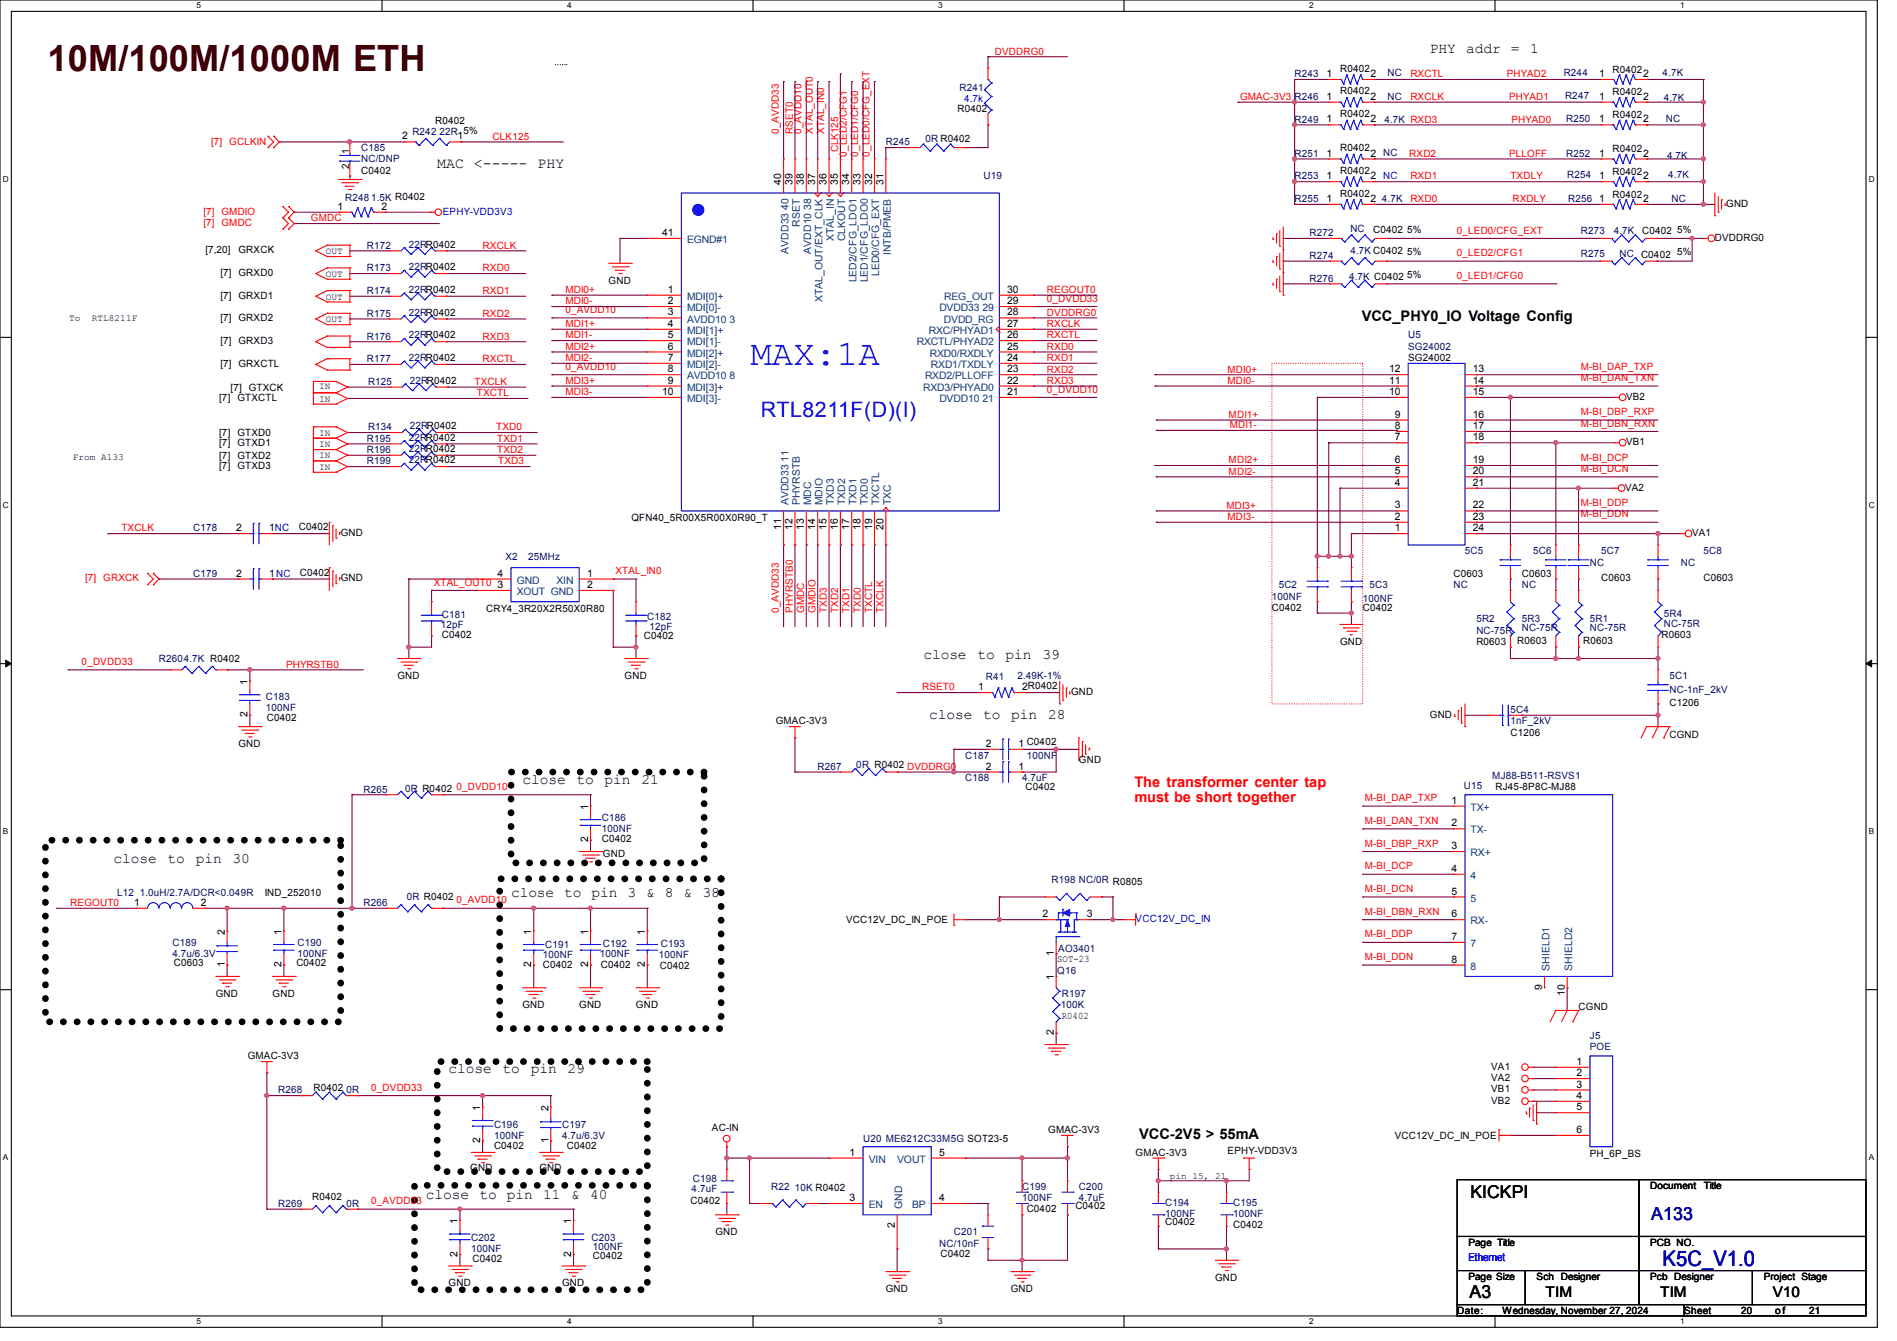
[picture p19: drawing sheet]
<svg xmlns="http://www.w3.org/2000/svg" width="297mm" height="210mm" viewBox="0 0 297 210" stroke-linecap="round" stroke-linejoin="round" font-family="sans-serif">
<defs><g id="words">
<text font-size="5.7" fill="#400000" x="7.5" y="11.2">10M/100M/1000M ETH</text>
<text font-size="5.6" fill="#00f" x="117.5" y="57.1">MAX:1A</text>
<text font-size="3.3" fill="#00f" x="119.1" y="65.2">RTL8211F(D)(I)</text>
<text font-size="3.3" fill="#0000a0" x="260.3" y="198.2">K5C_V1.0</text>
<g font-size="2.8">
<text x="230.3" y="187.6">KICKPI</text>
<text x="230.1" y="203.3">A3</text>
</g>
<text font-size="2.8" fill="#000080" x="258.5" y="191">A133</text>
<g font-size="2.3">
<text x="223.9" y="8.3">PHY addr =</text>
<text x="239.6" y="8.3">1</text>
<text x="68.5" y="26.2">MAC &lt;----- PHY</text>
<text x="213.2" y="50.3">VCC_PHY0_IO Voltage Config</text>
<text x="144.6" y="103.2">close</text>
<text x="153" y="103.2">to</text>
<text x="157.4" y="103.2">pin</text>
<text x="163.2" y="103.2">39</text>
<text x="145.5" y="112.6">close</text>
<text x="153.9" y="112.6">to</text>
<text x="158.3" y="112.6">pin</text>
<text x="164.1" y="112.6">28</text>
<text x="81.8" y="122.8">close</text>
<text x="90.3" y="122.8">to</text>
<text x="94.7" y="122.8">pin</text>
<text x="100.4" y="122.8">21</text>
<text x="17.8" y="135.2">close</text>
<text x="26.2" y="135.2">to</text>
<text x="30.6" y="135.2">pin</text>
<text x="36.4" y="135.2">30</text>
<text x="80" y="140.5">close to pin 3 &amp; 8 &amp; 38</text>
<text x="70.2" y="168.1">close</text>
<text x="78.7" y="168.1">to</text>
<text x="83.1" y="168.1">pin</text>
<text x="88.9" y="168.1">29</text>
<text x="178.4" y="178.3">VCC-2V5 &gt; 55mA</text>
<text x="66.7" y="187.8">close to pin 11</text>
<text x="89.4" y="187.8">&amp;</text>
<text x="92.4" y="187.8">40</text>
<text x="242" y="203.2">TIM</text>
<text x="259.9" y="203.2">TIM</text>
<text x="277.5" y="203.2">V10</text>
</g>
<g font-size="2.3" fill="#f00">
<text x="177.6" y="123.2">The transformer center tap</text>
<text x="177.6" y="125.6">must be short together</text>
</g>
<text font-size="1.7" fill="#00f" x="229.9" y="197.5">Ethernet</text>
<g font-size="1.6" fill="#f00">
<text x="155.7" y="8.6">DVDDRG0</text>
<text x="194.1" y="15.7">GMAC-3V3</text>
<text x="220.8" y="15.7">RXCLK</text>
<text x="220.8" y="12.1">RXCTL</text>
<text x="235.9" y="12.1">PHYAD2</text>
<text x="236.3" y="15.7">PHYAD1</text>
<text x="33.1" y="22.8">[7]</text>
<text x="35.9" y="22.8">GCLKIN</text>
<text x="77.1" y="21.9">CLK125</text>
<text x="121.9" y="21" transform="rotate(-90 121.9 21)">0_AVDD33</text>
<text x="124.1" y="21" transform="rotate(-90 124.1 21)">RSET0</text>
<text x="125.5" y="21" transform="rotate(-90 125.5 21)">0_AVDD10</text>
<text x="127.3" y="21" transform="rotate(-90 127.3 21)">XTAL_OUT0</text>
<text x="129" y="21" transform="rotate(-90 129 21)">XTAL_IN0</text>
<text x="131.2" y="23.8" transform="rotate(-90 131.2 23.8)">CLK125</text>
<text x="236.6" y="19.2">PHYAD0</text>
<text x="132.6" y="24.6" transform="rotate(-90 132.6 24.6)">0_LED2/CFG1</text>
<text x="134.4" y="24.6" transform="rotate(-90 134.4 24.6)">0_LED1/CFG0</text>
<text x="136.1" y="24.6" transform="rotate(-90 136.1 24.6)">0_LED0/CFG_EXT</text>
<text x="220.6" y="24.6">RXD2</text>
<text x="220.8" y="28.1">RXD1</text>
<text x="236.3" y="24.6">PLLOFF</text>
<text x="236.5" y="28.1">TXDLY</text>
<text x="31.8" y="33.6">[7]</text>
<text x="31.8" y="35.4">[7]</text>
<text x="34.7" y="33.6">GMDIO</text>
<text x="34.7" y="35.4">GMDC</text>
<text x="48.7" y="34.7">GMDC</text>
<text x="220.8" y="31.7">RXD0</text>
<text x="236.8" y="31.7">RXDLY</text>
<text x="75.6" y="38.9">RXCLK</text>
<text x="228.1" y="40.1">0_LED2/CFG1</text>
<text x="228.1" y="36.6">0_LED0/CFG_EXT</text>
<text x="75.6" y="42.5">RXD0</text>
<text x="75.6" y="46.1">RXD1</text>
<text x="88.5" y="45.9">MDI0+</text>
<text x="88.5" y="47.7">MDI0-</text>
<text x="163.9" y="47.2">0_DVDD33</text>
<text x="163.9" y="45.9">REGOUT0</text>
<text x="228.1" y="43.7">0_LED1/CFG0</text>
<text x="75.6" y="49.6">RXD2</text>
<text x="75.6" y="53.2">RXD3</text>
<text x="88.5" y="49">0_AVDD10</text>
<text x="88.5" y="51.2">MDI1+</text>
<text x="88.5" y="53">MDI1-</text>
<text x="163.9" y="49.4">DVDDRG0</text>
<text x="163.9" y="51.2">RXCLK</text>
<text x="163.9" y="53">RXCTL</text>
<text x="75.6" y="56.7">RXCTL</text>
<text x="88.5" y="57.9">0_AVDD10</text>
<text x="88.5" y="54.8">MDI2+</text>
<text x="88.5" y="56.6">MDI2-</text>
<text x="163.9" y="54.8">RXD0</text>
<text x="163.9" y="56.6">RXD1</text>
<text x="163.9" y="58.3">RXD2</text>
<text x="192.2" y="58.3">MDI0+</text>
<text x="247.5" y="57.9">M-BI_DAP_TXP</text>
<text x="247.5" y="59.7">M-BI_DAN_TXN</text>
<text x="74.3" y="60.3">TXCLK</text>
<text x="74.7" y="62.1">TXCTL</text>
<text x="88.5" y="60.1">MDI3+</text>
<text x="88.5" y="61.9">MDI3-</text>
<text x="163.9" y="61.5">0_DVDD10</text>
<text x="163.9" y="60.1">RXD3</text>
<text x="192.2" y="60.1">MDI0-</text>
<text x="192.4" y="65.4">MDI1+</text>
<text x="247.5" y="65">M-BI_DBP_RXP</text>
<text x="77.7" y="67.4">TXD0</text>
<text x="77.9" y="71">TXD2</text>
<text x="77.9" y="69.2">TXD1</text>
<text x="192.5" y="67.1">MDI1-</text>
<text x="247.5" y="66.8">M-BI_DBN_RXN</text>
<text x="78" y="72.7">TXD3</text>
<text x="192.4" y="72.6">MDI2+</text>
<text x="192.4" y="74.3">MDI2-</text>
<text x="247.5" y="72.1">M-BI_DCP</text>
<text x="247.5" y="73.9">M-BI_DCN</text>
<text x="19" y="83.2">TXCLK</text>
<text x="192" y="79.7">MDI3+</text>
<text x="192.2" y="81.4">MDI3-</text>
<text x="247.5" y="81">M-BI_DDN</text>
<text x="247.5" y="79.2">M-BI_DDP</text>
<text x="96.4" y="89.9">XTAL_IN0</text>
<text x="13.3" y="91.1">[7]</text>
<text x="16.2" y="91.1">GRXCK</text>
<text x="67.9" y="91.7">XTAL_OUT0</text>
<text x="121.9" y="96" transform="rotate(-90 121.9 96)">0_AVDD33</text>
<text x="124.1" y="96" transform="rotate(-90 124.1 96)">PHYRSTB0</text>
<text x="125.9" y="96" transform="rotate(-90 125.9 96)">GMDC</text>
<text x="127.7" y="96" transform="rotate(-90 127.7 96)">GMDIO</text>
<text x="129.5" y="96" transform="rotate(-90 129.5 96)">TXD3</text>
<text x="131.2" y="96" transform="rotate(-90 131.2 96)">TXD2</text>
<text x="133" y="96" transform="rotate(-90 133 96)">TXD1</text>
<text x="134.8" y="96" transform="rotate(-90 134.8 96)">TXD0</text>
<text x="136.6" y="96" transform="rotate(-90 136.6 96)">TXCTL</text>
<text x="138.3" y="96" transform="rotate(-90 138.3 96)">TXCLK</text>
<text x="12.8" y="104.1">0_DVDD33</text>
<text x="44.8" y="104.6">PHYRSTB0</text>
<text x="144.4" y="108.1">RSET0</text>
<text x="71.5" y="123.7">0_DVDD10</text>
<text x="213.7" y="125.5">M-BI_DAP_TXP</text>
<text x="213.7" y="129">M-BI_DAN_TXN</text>
<text x="213.7" y="136.1">M-BI_DCP</text>
<text x="213.7" y="132.6">M-BI_DBP_RXP</text>
<text x="11" y="141.9">REGOUT0</text>
<text x="71.5" y="141.5">0_AVDD1</text>
<text x="78.5" y="141.5">0</text>
<text x="213.7" y="143.3">M-BI_DBN_RXN</text>
<text x="213.7" y="139.7">M-BI_DCN</text>
<text x="213.7" y="146.8">M-BI_DDP</text>
<text x="213.7" y="150.4">M-BI_DDN</text>
<text x="58.1" y="170.8">0_DVDD33</text>
<text x="58.1" y="188.6">0_AVDD3</text>
<text x="65.2" y="188.6">3</text>
</g>
<g font-size="1.6">
<text x="209.8" y="11.2">R0402</text>
<text x="252.5" y="11.4">R0402</text>
<text x="149.9" y="17.6">R0402</text>
<text x="207.7" y="12.1">1</text>
<text x="207.7" y="15.6">1</text>
<text x="209.8" y="14.8">R0402</text>
<text x="214.6" y="12.1">2</text>
<text x="214.6" y="15.6">2</text>
<text x="250.4" y="15.6">1</text>
<text x="250.4" y="12.1">1</text>
<text x="252.5" y="14.9">R0402</text>
<text x="257.3" y="15.6">2</text>
<text x="257.3" y="12.1">2</text>
<text x="62.9" y="21.8">2</text>
<text x="68.1" y="19.4">R0402</text>
<text x="71.6" y="21.8">1</text>
<text x="207.7" y="19.2">1</text>
<text x="209.8" y="18.3">R0402</text>
<text x="209.8" y="23.7">R0402</text>
<text x="214.6" y="19.2">2</text>
<text x="250.4" y="19.2">1</text>
<text x="252.5" y="18.5">R0402</text>
<text x="252.5" y="23.8">R0402</text>
<text x="257.3" y="19.2">2</text>
<text x="54.7" y="26.5" transform="rotate(-90 54.7 26.5)">2</text>
<text x="54.7" y="24.2" transform="rotate(-90 54.7 24.2)">1</text>
<text x="56.6" y="27.2">C0402</text>
<text x="122.3" y="29" transform="rotate(-90 122.3 29)">40</text>
<text x="124.1" y="29" transform="rotate(-90 124.1 29)">39</text>
<text x="125.9" y="29" transform="rotate(-90 125.9 29)">38</text>
<text x="127.6" y="29" transform="rotate(-90 127.6 29)">37</text>
<text x="129.4" y="29" transform="rotate(-90 129.4 29)">36</text>
<text x="131.2" y="29" transform="rotate(-90 131.2 29)">35</text>
<text x="133" y="29" transform="rotate(-90 133 29)">34</text>
<text x="134.7" y="29" transform="rotate(-90 134.7 29)">33</text>
<text x="136.5" y="29" transform="rotate(-90 136.5 29)">32</text>
<text x="138.3" y="29" transform="rotate(-90 138.3 29)">31</text>
<text x="207.7" y="28.1">1</text>
<text x="207.7" y="24.5">1</text>
<text x="209.8" y="27.2">R0402</text>
<text x="214.6" y="28.1">2 NC</text>
<text x="214.6" y="24.5">2 NC</text>
<text x="250.4" y="28.1">1</text>
<text x="250.4" y="24.5">1</text>
<text x="252.5" y="27.4">R0402</text>
<text x="257.3" y="28.1">2</text>
<text x="257.3" y="24.5">2</text>
<text x="52.8" y="32.9">1</text>
<text x="59.7" y="32.9">2</text>
<text x="207.7" y="31.6">1</text>
<text x="209.8" y="30.8">R0402</text>
<text x="214.6" y="31.6">2</text>
<text x="250.4" y="31.6">1</text>
<text x="252.5" y="30.9">R0402</text>
<text x="257.3" y="31.6">2</text>
<text x="270.3" y="32.4">GND</text>
<text x="32.2" y="39.7">[7,20]</text>
<text x="37.3" y="39.7">GRXCK</text>
<text x="103.7" y="37">41</text>
<text x="215" y="36.4">C0402</text>
<text x="220.3" y="40">5%</text>
<text x="220.3" y="36.4">5%</text>
<text x="256.9" y="40.4">C0402</text>
<text x="257.1" y="36.7">C0402</text>
<text x="262.6" y="36.4">5%</text>
<text x="262.6" y="40">5%</text>
<text x="268.5" y="37.7">DVDDRG0</text>
<text x="34.5" y="43.2">[7]</text>
<text x="34.5" y="46.8">[7]</text>
<text x="37.3" y="43.2">GRXD0</text>
<text x="37.3" y="46.8">GRXD1</text>
<text x="95.3" y="44.4">GND</text>
<text x="104.6" y="45.8">1</text>
<text x="104.6" y="47.6">2</text>
<text x="157.7" y="47.6">29</text>
<text x="157.7" y="45.8">30</text>
<text x="220.3" y="43.6">5%</text>
<text x="34.5" y="50.3">[7]</text>
<text x="34.5" y="53.9">[7]</text>
<text x="37.3" y="50.3">GRXD2</text>
<text x="37.3" y="53.9">GRXD3</text>
<text x="104.6" y="49.4">3</text>
<text x="104.6" y="51.2">4</text>
<text x="104.6" y="53">5</text>
<text x="157.7" y="53">26</text>
<text x="157.7" y="51.2">27</text>
<text x="157.7" y="49.4">28</text>
<text x="34.5" y="57.4">[7]</text>
<text x="37.3" y="57.4">GRXCTL</text>
<text x="104.6" y="54.7">6</text>
<text x="104.6" y="56.5">7</text>
<text x="104.6" y="58.3">8</text>
<text x="157.7" y="58.3">23</text>
<text x="157.7" y="56.5">24</text>
<text x="157.7" y="54.7">25</text>
<text x="217.5" y="58.3">12</text>
<text x="220.5" y="56.6">SG24002</text>
<text x="230.6" y="58.3">13</text>
<text x="34.3" y="62.8">[7]</text>
<text x="36.1" y="61.2">[7]</text>
<text x="37.2" y="62.8">GTXCTL</text>
<text x="38.9" y="61.2">GTXCK</text>
<text x="103.7" y="61.8">10</text>
<text x="104.6" y="60.1">9</text>
<text x="157.7" y="61.8">21</text>
<text x="157.7" y="60.1">22</text>
<text x="217.5" y="61.8">10</text>
<text x="217.5" y="60.1">11</text>
<text x="218.4" y="65.4">9</text>
<text x="230.6" y="60.1">14</text>
<text x="230.6" y="61.8">15</text>
<text x="230.6" y="65.4">16</text>
<text x="254.6" y="62.6">VB2</text>
<text x="34.3" y="68.3">[7]</text>
<text x="34.3" y="69.9">[7]</text>
<text x="34.3" y="71.8">[7]</text>
<text x="37.2" y="68.3">GTXD0</text>
<text x="37.2" y="69.9">GTXD1</text>
<text x="37.2" y="71.8">GTXD2</text>
<text x="218.4" y="69">7</text>
<text x="218.4" y="67.2">8</text>
<text x="230.6" y="67.2">17</text>
<text x="230.6" y="69">18</text>
<text x="254.6" y="69.7">VB1</text>
<text x="34.3" y="73.4">[7]</text>
<text x="37.2" y="73.4">GTXD3</text>
<text x="218.4" y="76.1">4</text>
<text x="218.4" y="74.3">5</text>
<text x="218.4" y="72.5">6</text>
<text x="230.6" y="72.5">19</text>
<text x="230.6" y="74.3">20</text>
<text x="230.6" y="76.1">21</text>
<text x="254.4" y="76.8">VA2</text>
<text x="37" y="83.2">2</text>
<text x="42.1" y="83.2">1NC</text>
<text x="46.8" y="83.1">C0402</text>
<text x="53.3" y="83.9">GND</text>
<text x="98.8" y="81.6">QFN40_5R00X5R00X0R90_T</text>
<text x="122.3" y="83" transform="rotate(-90 122.3 83)">11</text>
<text x="124.1" y="83" transform="rotate(-90 124.1 83)">12</text>
<text x="125.9" y="83" transform="rotate(-90 125.9 83)">13</text>
<text x="127.6" y="83" transform="rotate(-90 127.6 83)">14</text>
<text x="129.4" y="83" transform="rotate(-90 129.4 83)">15</text>
<text x="131.2" y="83" transform="rotate(-90 131.2 83)">16</text>
<text x="133" y="83" transform="rotate(-90 133 83)">17</text>
<text x="134.7" y="83" transform="rotate(-90 134.7 83)">18</text>
<text x="136.5" y="83" transform="rotate(-90 136.5 83)">19</text>
<text x="138.3" y="83" transform="rotate(-90 138.3 83)">20</text>
<text x="218.4" y="83.2">1</text>
<text x="218.4" y="81.4">2</text>
<text x="218.4" y="79.6">3</text>
<text x="230.6" y="79.6">22</text>
<text x="230.6" y="81.4">23</text>
<text x="230.6" y="83.2">24</text>
<text x="264.9" y="83.9">VA1</text>
<text x="37" y="90.3">2</text>
<text x="42.1" y="90.3">1NC</text>
<text x="46.9" y="90.2">C0402</text>
<text x="53.3" y="91.1">GND</text>
<text x="76.1" y="95.8">CRY4_3R20X2R50X0R80</text>
<text x="77.9" y="92.1">3</text>
<text x="77.9" y="90.3">4</text>
<text x="91.9" y="90.3">1</text>
<text x="91.9" y="92.1">2</text>
<text x="199.1" y="95.7">C0402</text>
<text x="213.4" y="95.7">C0402</text>
<text x="227.6" y="90.3">C0603</text>
<text x="238.3" y="90.3">C0603</text>
<text x="250.7" y="91.1">C0603</text>
<text x="266.7" y="91.1">C0603</text>
<text x="69.2" y="99.9">C0402</text>
<text x="100.8" y="100.1">C0402</text>
<text x="209.8" y="101">GND</text>
<text x="231.1" y="101">R0603</text>
<text x="237.5" y="100.8">R0603</text>
<text x="247.9" y="100.8">R0603</text>
<text x="260.1" y="99.9">R0603</text>
<text x="38.7" y="107.2" transform="rotate(-90 38.7 107.2)">1</text>
<text x="62.2" y="106.3">GND</text>
<text x="97.8" y="106.3">GND</text>
<text x="38.7" y="112.4" transform="rotate(-90 38.7 112.4)">2</text>
<text x="41.8" y="112.9">C0402</text>
<text x="121.5" y="113.5">GMAC-3V3</text>
<text x="153.1" y="108.1">1</text>
<text x="160" y="108.1">2R0402</text>
<text x="167.7" y="108.8">GND</text>
<text x="223.9" y="112.4">GND</text>
<text x="261.4" y="110.6">C1206</text>
<text x="37.3" y="117">GND</text>
<text x="154.3" y="117">2</text>
<text x="159.5" y="117">1 C0402</text>
<text x="168.9" y="119.5">GND</text>
<text x="236.5" y="115.2">C1206</text>
<text x="261.4" y="115.6">CGND</text>
<text x="154.3" y="120.5">2</text>
<text x="159.5" y="120.5">1</text>
<text x="160.6" y="123.8">C0402</text>
<text x="227.2" y="125.9">1</text>
<text x="234.1" y="123.8">RJ45-8P8C-MJ88</text>
<text x="92.1" y="131.9" transform="rotate(-90 92.1 131.9)">2</text>
<text x="92.1" y="126.8" transform="rotate(-90 92.1 126.8)">1</text>
<text x="94.2" y="131.8">C0402</text>
<text x="227.2" y="129.4">2</text>
<text x="94.4" y="134.2">GND</text>
<text x="227.2" y="133">3</text>
<text x="227.2" y="136.5">4</text>
<text x="21" y="141.9">1</text>
<text x="31.5" y="141.9">2</text>
<text x="41.4" y="140.3">IND_252010</text>
<text x="163.2" y="143.6">2</text>
<text x="170.1" y="143.6">3</text>
<text x="227.2" y="143.6">6</text>
<text x="227.2" y="140.1">5</text>
<text x="35.2" y="146.3" transform="rotate(-90 35.2 146.3)">2</text>
<text x="44.1" y="146.3" transform="rotate(-90 44.1 146.3)">1</text>
<text x="83.2" y="146.3" transform="rotate(-90 83.2 146.3)">1</text>
<text x="92.1" y="146.3" transform="rotate(-90 92.1 146.3)">1</text>
<text x="101" y="146.3" transform="rotate(-90 101 146.3)">1</text>
<text x="132.5" y="144.6">VCC12V_DC_IN_POE</text>
<text x="165" y="149.7" transform="rotate(-90 165 149.7)">1</text>
<text x="227.2" y="147.2">7</text>
<text x="27.2" y="151.3">C0603</text>
<text x="35.2" y="151.5" transform="rotate(-90 35.2 151.5)">1</text>
<text x="44.1" y="151.5" transform="rotate(-90 44.1 151.5)">2</text>
<text x="46.4" y="151.3">C0402</text>
<text x="83.2" y="151.5" transform="rotate(-90 83.2 151.5)">2</text>
<text x="85" y="151.5">C0402</text>
<text x="92.1" y="151.5" transform="rotate(-90 92.1 151.5)">2</text>
<text x="94.1" y="151.5">C0402</text>
<text x="101" y="151.5" transform="rotate(-90 101 151.5)">2</text>
<text x="103.3" y="151.7">C0402</text>
<text x="165" y="153.5" transform="rotate(-90 165 153.5)">1</text>
<text x="165.5" y="150.6">SOT-23</text>
<text x="227.2" y="150.7">8</text>
<text x="241.4" y="155" transform="rotate(-90 241.4 155)">9</text>
<text x="245" y="155.9" transform="rotate(-90 245 155.9)">10</text>
<text x="33.8" y="156.1">GND</text>
<text x="42.7" y="156.1">GND</text>
<text x="81.8" y="157.9">GND</text>
<text x="90.7" y="157.9">GND</text>
<text x="99.6" y="157.9">GND</text>
<text x="166.2" y="159.6">R0402</text>
<text x="247.1" y="158.2">CGND</text>
<text x="38.8" y="165.9">GMAC-3V3</text>
<text x="165" y="162.1" transform="rotate(-90 165 162.1)">2</text>
<text x="233.5" y="167.5">VA1</text>
<text x="246.8" y="166.8">1</text>
<text x="49.1" y="170.9">R0402</text>
<text x="75.2" y="173.9" transform="rotate(-90 75.2 173.9)">1</text>
<text x="85.9" y="173.9" transform="rotate(-90 85.9 173.9)">2</text>
<text x="233.5" y="169.3">VA2</text>
<text x="233.5" y="171.1">VB1</text>
<text x="233.5" y="172.8">VB2</text>
<text x="246.8" y="168.5">2</text>
<text x="246.8" y="170.3">3</text>
<text x="246.8" y="172.1">4</text>
<text x="246.8" y="173.9">5</text>
<text x="75.2" y="179" transform="rotate(-90 75.2 179)">2</text>
<text x="77.3" y="180">C0402</text>
<text x="85.9" y="179" transform="rotate(-90 85.9 179)">1</text>
<text x="88.7" y="180">C0402</text>
<text x="111.5" y="177.1">AC-IN</text>
<text x="164.1" y="177.5">GMAC-3V3</text>
<text x="218.4" y="178.4">VCC12V_DC_IN_POE</text>
<text x="246.8" y="177.4">6</text>
<text x="73.6" y="183.3">GND</text>
<text x="84.5" y="183.3">GND</text>
<text x="133" y="181">1</text>
<text x="147" y="181">5</text>
<text x="177.8" y="181">GMAC-3V3</text>
<text x="192.2" y="180.7">EPHY-VDD3V3</text>
<text x="248.9" y="181.2">PH_6P_BS</text>
<text x="48.9" y="188">R0402</text>
<text x="71.6" y="191.7" transform="rotate(-90 71.6 191.7)">1</text>
<text x="89.4" y="191.7" transform="rotate(-90 89.4 191.7)">1</text>
<text x="108.1" y="188.5">C0402</text>
<text x="133" y="188.1">3</text>
<text x="147" y="188.1">4</text>
<text x="160.7" y="189.7">C0402</text>
<text x="168.4" y="189.4">C0402</text>
<text x="182.4" y="191.9">C0402</text>
<text x="258.4" y="186.2">Document</text>
<text x="266.7" y="186.2">Title</text>
<text x="71.6" y="196.8" transform="rotate(-90 71.6 196.8)">2</text>
<text x="74" y="197.6">C0402</text>
<text x="89.4" y="196.8" transform="rotate(-90 89.4 196.8)">2</text>
<text x="92.8" y="197.2">C0402</text>
<text x="112" y="193.5">GND</text>
<text x="140.1" y="192.4" transform="rotate(-90 140.1 192.4)">2</text>
<text x="147.2" y="196.8">C0402</text>
<text x="193.1" y="192.2">C0402</text>
<text x="229.9" y="195.1">Page Title</text>
<text x="258.4" y="195.1">PCB NO.</text>
<text x="70.2" y="201.5">GND</text>
<text x="88" y="201.5">GND</text>
<text x="138.7" y="202.4">GND</text>
<text x="158.2" y="202.4">GND</text>
<text x="190.2" y="200.6">GND</text>
<text x="229.9" y="200.4">Page Size</text>
<text x="240.6" y="200.4">Sch Designer</text>
<text x="258.4" y="200.4">Pcb Designer</text>
<text x="276.1" y="200.4">Project Stage</text>
<text x="228.1" y="205.7">Date:</text>
<text x="235.2" y="205.7">Wednesday, November 27, 2024</text>
<text x="263.7" y="205.7">Sheet</text>
<text x="272.6" y="205.7">20</text>
<text x="277.9" y="205.7">o f</text>
<text x="283.3" y="205.7">21</text>
</g>
<g font-size="1.6" fill="#000080">
<text x="217.3" y="11.9">NC</text>
<text x="244.8" y="11.9">R244</text>
<text x="260.3" y="11.9">4.7K</text>
<text x="150.2" y="14.2">R241</text>
<text x="202.7" y="12.1">R243</text>
<text x="202.7" y="15.7">R246</text>
<text x="217.3" y="15.7">NC</text>
<text x="245" y="15.5">R247</text>
<text x="260.5" y="15.8">4.7K</text>
<text x="56.6" y="23.7">C185</text>
<text x="64.6" y="21.2">R242</text>
<text x="68.8" y="21.2">22R 5%</text>
<text x="138.7" y="22.8">R245</text>
<text x="144.9" y="22.2">0R R0402</text>
<text x="202.7" y="19.2">R249</text>
<text x="216.7" y="19.2">4.7K RXD3</text>
<text x="245.2" y="19.1">R250</text>
<text x="260.8" y="19.1">NC</text>
<text x="56.6" y="25.4">NC/DNP</text>
<text x="154" y="28.1">U19</text>
<text x="202.7" y="28.1">R253</text>
<text x="202.7" y="24.6">R251</text>
<text x="245.2" y="24.6">R252</text>
<text x="245.4" y="27.9">R254</text>
<text x="261" y="24.9">4.7K</text>
<text x="261.2" y="27.9">4.7K</text>
<text x="54.1" y="31.5">R248</text>
<text x="58.1" y="31.5">1.5K R0402</text>
<text x="202.7" y="31.7">R255</text>
<text x="216.4" y="31.7">4.7K</text>
<text x="245.5" y="31.7">R256</text>
<text x="261.7" y="31.7">NC</text>
<text x="57.4" y="38.9">R172</text>
<text x="64" y="38.8">22RR0402</text>
<text x="205" y="40.6">R274</text>
<text x="205" y="37">R272</text>
<text x="211.4" y="39.8">4.7K C0402</text>
<text x="211.4" y="36.3">NC</text>
<text x="247.5" y="36.7">R273</text>
<text x="247.5" y="40.2">R275</text>
<text x="252.6" y="36.7">4.7K</text>
<text x="253.5" y="40.2">NC</text>
<text x="57.4" y="46.1">R174</text>
<text x="57.4" y="42.5">R173</text>
<text x="64" y="45.9">22RR0402</text>
<text x="64" y="42.3">22RR0402</text>
<text x="205" y="44.1">R276</text>
<text x="211.2" y="43.8">4.7K C0402</text>
<text x="57.4" y="53.2">R176</text>
<text x="57.4" y="49.6">R175</text>
<text x="64" y="53">22RR0402</text>
<text x="64" y="49.4">22RR0402</text>
<text x="220.5" y="53">U5</text>
<text x="57.4" y="56.7">R177</text>
<text x="64" y="56.6">22RR0402</text>
<text x="220.5" y="54.8">SG24002</text>
<text x="57.6" y="60.3">R125</text>
<text x="64.2" y="60.1">22RR0402</text>
<text x="57.4" y="69.2">R195</text>
<text x="57.4" y="71">R196</text>
<text x="57.6" y="67.4">R134</text>
<text x="64" y="69">22RR0402</text>
<text x="64" y="70.8">22RR0402</text>
<text x="64.2" y="67.2">22RR0402</text>
<text x="57.4" y="72.7">R199</text>
<text x="64" y="72.6">22RR0402</text>
<text x="30.2" y="83.2">C178</text>
<text x="79.1" y="87.7">X2</text>
<text x="82.7" y="87.7">25MHz</text>
<text x="229.4" y="86.8">5C5</text>
<text x="240" y="86.8">5C6</text>
<text x="248.9" y="88.6">NC</text>
<text x="250.7" y="86.8">5C7</text>
<text x="263.1" y="88.6">NC</text>
<text x="266.7" y="86.8">5C8</text>
<text x="30.2" y="90.3">C179</text>
<text x="199.1" y="93.9">100NF</text>
<text x="200.2" y="92.1">5C2</text>
<text x="213.4" y="94.2">100NF</text>
<text x="214.4" y="92.1">5C3</text>
<text x="227.6" y="92.1">NC</text>
<text x="238.3" y="92.1">NC</text>
<text x="69" y="98.3">12pF</text>
<text x="69.2" y="96.7">C181</text>
<text x="101.3" y="97.1">C182</text>
<text x="101.7" y="98.7">12pF</text>
<text x="231.1" y="97.5">5R2</text>
<text x="231.1" y="99.2">NC-75R</text>
<text x="238.3" y="97.5">5R3</text>
<text x="238.3" y="98.9">NC-75R</text>
<text x="248.9" y="97.5">5R1</text>
<text x="248.9" y="98.9">NC-75R</text>
<text x="260.5" y="96.6">5R4</text>
<text x="260.5" y="98.2">NC-75R</text>
<text x="24.9" y="103.7">R2604.7K R0402</text>
<text x="154.3" y="106.5">R41</text>
<text x="159.3" y="106.3">2.49K-1%</text>
<text x="261.4" y="106.3">5C1</text>
<text x="41.6" y="109.6">C183</text>
<text x="41.6" y="111.3">100NF</text>
<text x="236.5" y="111.7">5C4</text>
<text x="236.5" y="113.5">1nF_2kV</text>
<text x="261.4" y="108.5">NC-1nF_2kV</text>
<text x="151.1" y="118.8">C187</text>
<text x="160.7" y="118.8">100NF</text>
<text x="56.9" y="124.1">R265</text>
<text x="63.5" y="124">0R R0402</text>
<text x="128" y="120.6">R267</text>
<text x="134.1" y="120.2">0R R0402 DVDDRG0</text>
<text x="151.1" y="122.3">C188</text>
<text x="160" y="122.3">4.7uF</text>
<text x="229.2" y="123.6">U15</text>
<text x="233.6" y="122">MJ88-B511-RSVS1</text>
<text x="94.2" y="128.6">C186</text>
<text x="94.2" y="130.3">100NF</text>
<text x="18.3" y="140.3">L12</text>
<text x="21.9" y="140.3">1.0uH/2.7A/DCR&lt;0.049R</text>
<text x="56.9" y="141.9">R266</text>
<text x="63.7" y="141">0R R0402</text>
<text x="164.6" y="138.3">R198 NC/0R R0805</text>
<text x="27" y="148.1">C189</text>
<text x="27" y="149.9">4.7u/6.3V</text>
<text x="46.6" y="148.1">C190</text>
<text x="46.6" y="149.9">100NF</text>
<text x="85.3" y="148.5">C191</text>
<text x="93.9" y="149.9">100NF</text>
<text x="94.4" y="148.3">C192</text>
<text x="103.5" y="148.3">C193</text>
<text x="165.7" y="149">AO3401</text>
<text x="85" y="150.1">100NF</text>
<text x="103.1" y="150.1">100NF</text>
<text x="165.5" y="152.6">Q16</text>
<text x="166.1" y="157.9">100K</text>
<text x="166.2" y="156.1">R197</text>
<text x="248.9" y="162.7">J5</text>
<text x="248.9" y="164.5">POE</text>
<text x="43.6" y="171.2">R268</text>
<text x="54.2" y="171.2">0R</text>
<text x="77.3" y="176.6">C196</text>
<text x="77.3" y="178.4">100NF</text>
<text x="88" y="176.6">C197</text>
<text x="88" y="178.4">4.7u/6.3V</text>
<text x="135.1" y="178.9">U20 ME6212C33M5G SOT23-5</text>
<text x="108.5" y="185.1">C198</text>
<text x="43.6" y="189">R269</text>
<text x="54.2" y="189">0R</text>
<text x="108.3" y="186.7">4.7uF</text>
<text x="120.7" y="186.4">R22</text>
<text x="124.5" y="186.5">10K R0402</text>
<text x="160" y="186.4">C199</text>
<text x="160" y="188.1">100NF</text>
<text x="168.9" y="186.4">C200</text>
<text x="168.9" y="188.1">4.7uF</text>
<text x="182.4" y="188.8">C194</text>
<text x="182.4" y="190.6">100NF</text>
<text x="193.1" y="188.8">C195</text>
<text x="193.1" y="190.6">100NF</text>
<text x="73.8" y="194.4">C202</text>
<text x="73.8" y="196.1">100NF</text>
<text x="92.6" y="194.4">C203</text>
<text x="92.8" y="195.8">100NF</text>
<text x="147" y="195.2">NC/10nF</text>
<text x="149.4" y="193.5">C201</text>
</g>
<g font-size="1.6" fill="#00f">
<text x="151" y="16">4.7k</text>
<text x="69.3" y="33.6">EPHY-VDD3V3</text>
<text x="177.8" y="144.4">VCC12V_DC_IN</text>
</g>
<g font-size="1.6" fill="#004080">
<text x="123.4" y="32.9" transform="rotate(-90 123.4 32.9)">40</text>
<text x="125.2" y="35.5" transform="rotate(-90 125.2 35.5)">RSET</text>
<text x="127" y="32.9" transform="rotate(-90 127 32.9)">38</text>
<text x="107.6" y="38.1">EGND#1</text>
<text x="123.4" y="39.7" transform="rotate(-90 123.4 39.7)">AVDD33</text>
<text x="127" y="39.7" transform="rotate(-90 127 39.7)">AVDD10</text>
<text x="130.6" y="37.8" transform="rotate(-90 130.6 37.8)">XTAL_IN</text>
<text x="132.3" y="37.8" transform="rotate(-90 132.3 37.8)">CLKOUT</text>
<text x="139.4" y="40" transform="rotate(-90 139.4 40)">INTB/PMEB</text>
<text x="107.6" y="46.9">MDI[0]+</text>
<text x="128.8" y="47.3" transform="rotate(-90 128.8 47.3)">XTAL_OUT/EXT_CLK</text>
<text x="134.1" y="44.2" transform="rotate(-90 134.1 44.2)">LED2/CFG_LDO1</text>
<text x="135.9" y="44.2" transform="rotate(-90 135.9 44.2)">LED1/CFG_LDO0</text>
<text x="137.7" y="43.2" transform="rotate(-90 137.7 43.2)">LED0/CFG_EXT</text>
<text x="147.8" y="46.9">REG_OUT</text>
<text x="107.6" y="48.7">MDI[0]-</text>
<text x="107.6" y="50.5">AVDD10</text>
<text x="107.6" y="52.3">MDI[1]+</text>
<text x="114.2" y="50.5">3</text>
<text x="145.4" y="52.3">RXC/PHYAD1</text>
<text x="147.1" y="48.7">DVDD33</text>
<text x="147.8" y="50.5">DVDD_RG</text>
<text x="153.8" y="48.7">29</text>
<text x="107.6" y="54.1">MDI[1]-</text>
<text x="107.6" y="55.8">MDI[2]+</text>
<text x="107.6" y="57.6">MDI[2]-</text>
<text x="107.6" y="59.4">AVDD10</text>
<text x="114.2" y="59.4">8</text>
<text x="143.6" y="54.1">RXCTL/PHYAD2</text>
<text x="144.8" y="59.4">RXD2/PLLOFF</text>
<text x="145.6" y="55.8">RXD0/RXDLY</text>
<text x="145.8" y="57.6">RXD1/TXDLY</text>
<text x="107.6" y="61.2">MDI[3]+</text>
<text x="107.6" y="62.9">MDI[3]-</text>
<text x="144.5" y="61.2">RXD3/PHYAD0</text>
<text x="147.1" y="62.9">DVDD10</text>
<text x="153.8" y="62.9">21</text>
<text x="123.4" y="72.3" transform="rotate(-90 123.4 72.3)">11</text>
<text x="123.4" y="79.1" transform="rotate(-90 123.4 79.1)">AVDD33</text>
<text x="125.2" y="79.1" transform="rotate(-90 125.2 79.1)">PHYRSTB</text>
<text x="127" y="79.1" transform="rotate(-90 127 79.1)">MDC</text>
<text x="128.8" y="79.1" transform="rotate(-90 128.8 79.1)">MDIO</text>
<text x="130.6" y="79.1" transform="rotate(-90 130.6 79.1)">TXD3</text>
<text x="132.3" y="79.1" transform="rotate(-90 132.3 79.1)">TXD2</text>
<text x="134.1" y="79.1" transform="rotate(-90 134.1 79.1)">TXD1</text>
<text x="135.9" y="79.1" transform="rotate(-90 135.9 79.1)">TXD0</text>
<text x="137.7" y="79.1" transform="rotate(-90 137.7 79.1)">TXCTL</text>
<text x="139.4" y="79.1" transform="rotate(-90 139.4 79.1)">TXC</text>
<text x="80.9" y="93.2">XOUT GND</text>
<text x="80.9" y="91.4">GND</text>
<text x="87.1" y="91.4">XIN</text>
<text x="230.3" y="127">TX+</text>
<text x="230.3" y="130.5">TX-</text>
<text x="230.3" y="134.1">RX+</text>
<text x="230.3" y="137.6">4</text>
<text x="230.3" y="141.2">5</text>
<text x="230.3" y="144.7">RX-</text>
<text x="230.3" y="148.3">7</text>
<text x="230.3" y="151.8">8</text>
<text x="242.6" y="152" transform="rotate(-90 242.6 152)">SHIELD1</text>
<text x="246.1" y="152" transform="rotate(-90 246.1 152)">SHIELD2</text>
<text x="136" y="182.1">VIN</text>
<text x="140.5" y="182.1">VOUT</text>
<text x="136" y="189.2">EN</text>
<text x="141.2" y="189.4" transform="rotate(-90 141.2 189.4)">GND</text>
<text x="142.8" y="189.2">BP</text>
</g>
<g font-size="1.5">
<text x="51" y="39.8">OUT</text>
<text x="51" y="43.3">OUT</text>
<text x="51" y="46.9">OUT</text>
<text x="10.8" y="50.3">To</text>
<text x="14.4" y="50.3">RTL8211F</text>
<text x="51" y="50.5">OUT</text>
<text x="50" y="61">IN</text>
<text x="50" y="62.9">IN</text>
<text x="50" y="68.2">IN</text>
<text x="50" y="70">IN</text>
<text x="50" y="71.8">IN</text>
<text x="11.4" y="72">From A133</text>
<text x="50" y="73.6">IN</text>
<text x="183.1" y="184.7">pin 15, 21</text>
</g>
<g font-size="1.3">
<text x="30.8" y="1.3">5</text>
<text x="88.8" y="1.3">4</text>
<text x="146.9" y="1.3">3</text>
<text x="205" y="1.3">2</text>
<text x="263.1" y="1.3">1</text>
<text x=".5" y="28.4">D</text>
<text x="292.6" y="28.4">D</text>
<text x=".5" y="79.5">C</text>
<text x="292.6" y="79.5">C</text>
<text x=".5" y="130.6">B</text>
<text x="292.6" y="130.6">B</text>
<text x=".5" y="181.7">A</text>
<text x="292.6" y="181.7">A</text>
<text x="30.8" y="207.4">5</text>
<text x="88.8" y="207.4">4</text>
<text x="146.9" y="207.4">3</text>
<text x="205" y="207.4">2</text>
<text x="263.1" y="207.4">1</text>
</g>
</g></defs>
<g fill="none" stroke="#000" stroke-width=".17">
<path d="M0 0h293.9v207.9h-293.9zM1.8 1.8h290.3v204.3h-290.3zM59.8 0v1.8M117.9 0v1.8M176 0v1.8M234.1 0v1.8M0 52.8h1.8M292.1 52.8h1.8M0 103.9h1.8M292.1 103.9h1.8M0 155h1.8M292.1 155h1.8"/>
<path d="M59.8 206.1v1.8M117.9 206.1v1.8M176 206.1v1.8M234.1 206.1v1.8"/>
</g>
<path d="M.9 103.4l.9 .5-.9 .5zM292.1 103.9l.9-.5v1z" fill="#000"/>
<path d="M.9 103.4l.9 .5-.9 .5zM292.1 103.9l.9-.5v1z" fill="none" stroke="#000" stroke-width=".16"/>
<path d="M7.1 131.6h46.2v28.4h-46.2zM78.2 137.6h34.7v23.5h-34.7zM80 120.9h30.2v14.2h-30.2zM68.5 166.2h32.8v17.3h-32.8zM64.9 185.6h36.4v16.4h-36.4z" fill="none" stroke="#000" stroke-width="1.1" stroke-dasharray="0 2.1"/>
<path d="M87 10.1h1.7M88.7 10.1h.1" fill="none" stroke="#000" stroke-width=".17" stroke-dasharray="0 .3"/>
<path d="M199.1 56.9h14.3v53.3h-14.3z" fill="none" stroke="#f00" stroke-width=".17" stroke-dasharray="0 .3"/>
<path d="M181.4 183.1h.1M181.4 183.1v1.8" fill="none" stroke="#800040" stroke-width=".17"/>
<circle cx="181.3" cy="184.9" r=".32" fill="#f0f"/>
<circle cx="181.3" cy="184.9" r=".32" fill="none" stroke="#f0f" stroke-width=".17"/>
<g fill="none" stroke="#800040" stroke-width=".17">
<path d="M154.7 8.9h.1M154.7 8.9h12.4M154.7 8.9v1.8M39.1 104.9h.1M39.1 104.9v1.8M124.5 120.9h.1M124.5 120.9h7.1M41.8 168h.1M41.8 168v3.6M128 188.5h.1M128 188.5h1.8M181.4 184.9h.1"/>
<path d="M181.4 184.9v1.8M192 184.9h.1M192 184.9v1.8M195.6 183.1h.1M195.6 183.1v1.8"/>
</g>
<circle cx="39.1" cy="104.9" r=".32" fill="#f0f"/>
<circle cx="39.1" cy="104.9" r=".32" fill="none" stroke="#f0f" stroke-width=".17"/>
<g fill="none" stroke="#800040" stroke-width=".17">
<path d="M99.6 90.7h.1M99.6 90.7v3.5M39.1 112h.1M39.1 112v1.8M35.6 142.2h.1M35.6 151.1h.1M35.6 142.2v3.6M35.6 151.1v1.8M44.4 142.2h.1M44.4 151.1h.1M44.4 142.2v3.6M44.4 151.1v1.8"/>
<path d="M83.6 151.1h.1M83.6 151.1v3.6M92.5 151.1h.1M92.5 142.2h.1M92.5 142.2v3.6M92.5 151.1v3.6M101.3 151.1h.1M101.3 151.1v3.6"/>
</g>
<circle cx="92.4" cy="142.2" r=".32" fill="#f0f"/>
<circle cx="92.4" cy="142.2" r=".32" fill="none" stroke="#f0f" stroke-width=".17"/>
<g fill="none" stroke="#800040" stroke-width=".17">
<path d="M154.7 19.6h.1M154.7 19.6v3.5h-3.6M138.7 23.1h.1M138.7 23.1h3.5M138.7 23.1v1.8M151.1 23.1h.1M99.6 99.6h.1M99.6 99.6v1.7M124.5 115.6h.1M124.5 115.6v5.3M92.5 124.5h.1M92.5 131.6h.1"/>
<path d="M92.5 124.5v1.7M92.5 131.6v1.7M83.6 142.2h.1M83.6 142.2v3.6M101.3 142.2h.1M101.3 142.2v3.6M75.6 171.6h.1M75.6 178.7h.1M75.6 171.6v1.8M75.6 178.7v1.8M86.2 171.6h.1M86.2 178.7h.1"/>
<path d="M86.2 171.6v1.8M86.2 178.7v1.8"/>
</g>
<circle cx="99.5" cy="101.3" r=".32" fill="#f0f"/>
<circle cx="99.5" cy="101.3" r=".32" fill="none" stroke="#f0f" stroke-width=".17"/>
<g fill="none" stroke="#800040" stroke-width=".17">
<path d="M131.6 11.6h.1M131.6 11.6v13.3M202.7 16h.1M202.7 12.4h.1M202.7 16h5.3M202.7 12.4v3.6M46.1 33.2h.1M46.1 33.2h7.1M86.4 49.8h.1M86.4 58.7h.1M86.4 46.2h.1M86.4 48h.1"/>
<path d="M86.4 51.6h.1M86.4 53.3h.1M86.4 55.1h.1M86.4 56.9h.1M86.4 49.8h14.9M86.4 58.7h14.9M86.4 46.2h14.9M86.4 48h14.9M86.4 51.6h14.9M86.4 53.3h14.9M86.4 55.1h14.9M86.4 56.9h14.9"/>
<path d="M86.4 60.5h.1M86.4 62.2h.1M86.4 60.5h14.9M86.4 62.2h14.9M64 90.7h.1M64 90.7h10.7M67.6 99.6h.1M67.6 99.6v1.7M96 92.5h.1M96 92.5v8.8M64 101.3h.1M64 101.3v1.8"/>
<path d="M96 101.3h.1M96 101.3h3.6M99.6 101.3h.1M99.6 101.3v1.8"/>
</g>
<circle cx="202.7" cy="16" r=".32" fill="#f0f"/>
<circle cx="202.7" cy="16" r=".32" fill="none" stroke="#f0f" stroke-width=".17"/>
<path d="M202.7 12.4h.1M202.7 12.4h5.3M64 90.7h.1M64 90.7v10.6M67.6 92.5h.1M67.6 92.5h7.1M96 90.7h.1M96 90.7h3.6M44.4 142.2h.1M44.4 142.2h10.7" fill="none" stroke="#800040" stroke-width=".17"/>
<circle cx="64" cy="101.3" r=".32" fill="#f0f"/>
<circle cx="64" cy="101.3" r=".32" fill="none" stroke="#f0f" stroke-width=".17"/>
<g fill="none" stroke="#800040" stroke-width=".17">
<path d="M46.1 35h.1M46.1 35h22.7M122.7 85.3h.1M122.7 85.3v12.8M124.5 85.3h.1M124.5 85.3v12.8M126.2 85.3h.1M126.2 85.3v12.8M128 85.3h.1M128 85.3v12.8M129.8 85.3h.1M129.8 85.3v12.8"/>
<path d="M131.6 85.3h.1M131.6 85.3v12.8M133.3 85.3h.1M133.3 85.3v12.8M135.1 85.3h.1M135.1 85.3v12.8M136.9 85.3h.1M136.9 85.3v12.8M138.7 85.3h.1M138.7 85.3v12.8M64 101.3h.1M64 101.3h3.6"/>
<path d="M140.5 120.9h.1M140.5 120.9h8.9"/>
</g>
<circle cx="149.3" cy="120.9" r=".32" fill="#f0f"/>
<circle cx="149.3" cy="120.9" r=".32" fill="none" stroke="#f0f" stroke-width=".17"/>
<path d="M215.1 16h.1M215.1 12.4h.1M215.1 19.6h.1M215.1 16h35.6M215.1 12.4h35.6M215.1 19.6h35.6M149.4 117.3h.1M149.4 117.3v3.6M41.8 171.6h.1M41.8 171.6v17.8" fill="none" stroke="#800040" stroke-width=".17"/>
<circle cx="41.8" cy="171.6" r=".32" fill="#f0f"/>
<circle cx="41.8" cy="171.6" r=".32" fill="none" stroke="#f0f" stroke-width=".17"/>
<g fill="none" stroke="#800040" stroke-width=".17">
<path d="M161.8 48h.1M161.8 49.8h.1M161.8 46.2h.1M161.8 51.6h.1M161.8 53.3h.1M161.8 55.1h.1M161.8 56.9h.1M161.8 58.7h.1M161.8 48h9.9M161.8 49.8h9.9M161.8 46.2h9.9M161.8 51.6h9.9"/>
<path d="M161.8 53.3h9.9M161.8 55.1h9.9M161.8 56.9h9.9M161.8 58.7h9.9M161.8 62.2h.1M161.8 60.5h.1M161.8 62.2h9.9M161.8 60.5h9.9M16.9 83.6h.1M16.9 83.6h20.4M165.4 117.3h.1M165.4 117.3h3.5"/>
<path d="M69.3 124.5h.1M69.3 124.5h23.2M32 142.2h.1M32 142.2h3.6M69.3 142.2h.1M69.3 142.2h23.2M83.6 142.2h.1M72 196.5h.1M72 196.5v1.7"/>
</g>
<circle cx="83.5" cy="142.2" r=".32" fill="#f0f"/>
<circle cx="83.5" cy="142.2" r=".32" fill="none" stroke="#f0f" stroke-width=".17"/>
<path d="M35.6 104.9h.1M35.6 104.9h3.5M35.6 142.2h.1M35.6 142.2h8.8M92.5 142.2h.1M92.5 142.2h8.8" fill="none" stroke="#800040" stroke-width=".17"/>
<circle cx="44.4" cy="142.2" r=".32" fill="#f0f"/>
<circle cx="44.4" cy="142.2" r=".32" fill="none" stroke="#f0f" stroke-width=".17"/>
<circle cx="35.5" cy="142.2" r=".32" fill="#f0f"/>
<circle cx="35.5" cy="142.2" r=".32" fill="none" stroke="#f0f" stroke-width=".17"/>
<g fill="none" stroke="#800040" stroke-width=".17">
<path d="M122.7 12.8h.1M122.7 12.8v12.1M124.5 12.8h.1M124.5 12.8v12.1M126.2 12.8h.1M126.2 12.8v12.1M128 12.8h.1M128 12.8v12.1M129.8 12.8h.1M129.8 12.8v12.1M133.3 12.8h.1M133.3 12.8v12.1"/>
<path d="M135.1 12.8h.1M135.1 12.8v12.1M136.9 12.8h.1M136.9 12.8v12.1M149.4 117.3h.1M149.4 117.3h5.3M165.4 117.3h.1M165.4 117.3v3.6M149.4 120.9h.1M149.4 120.9h5.3"/>
</g>
<circle cx="165.3" cy="117.3" r=".32" fill="#f0f"/>
<circle cx="165.3" cy="117.3" r=".32" fill="none" stroke="#f0f" stroke-width=".17"/>
<g fill="none" stroke="#800040" stroke-width=".17">
<path d="M257.8 12.4h.1M257.8 12.4h8.9M266.7 12.4h.1M266.7 12.4v3.6M42.7 83.6h.1M42.7 83.6h8.9M10.7 104.9h.1M10.7 104.9h16M160 120.9h.1M160 120.9h5.4M75.6 171.6h.1M75.6 171.6h10.6"/>
<path d="M72 189.4h.1M72 189.4h17.8"/>
</g>
<circle cx="72" cy="189.3" r=".32" fill="#f0f"/>
<circle cx="72" cy="189.3" r=".32" fill="none" stroke="#f0f" stroke-width=".17"/>
<path d="M257.8 16h.1M257.8 16h8.9M160 117.3h.1M160 117.3h5.4M41.8 171.6h.1M41.8 171.6h5.3M41.8 189.4h.1M41.8 189.4h5.3M56 189.4h.1M56 189.4h16" fill="none" stroke="#800040" stroke-width=".17"/>
<circle cx="266.7" cy="16" r=".32" fill="#f0f"/>
<circle cx="266.7" cy="16" r=".32" fill="none" stroke="#f0f" stroke-width=".17"/>
<g fill="none" stroke="#800040" stroke-width=".17">
<path d="M266.7 19.6h.1M266.7 19.6v5.3M42.7 90.7h.1M42.7 90.7h8.9M39.1 104.9h.1M39.1 104.9h17.8M140.5 108.5h.1M140.5 108.5h13M160.6 108.5h.1M160.6 108.5h5.3M55.1 124.5h.1M55.1 124.5h5.4"/>
<path d="M56 171.6h.1M56 171.6h19.6"/>
</g>
<circle cx="75.5" cy="171.6" r=".32" fill="#f0f"/>
<circle cx="75.5" cy="171.6" r=".32" fill="none" stroke="#f0f" stroke-width=".17"/>
<path d="M257.8 19.6h.1M257.8 19.6h8.9M8.9 142.2h.1M8.9 142.2h12.4" fill="none" stroke="#800040" stroke-width=".17"/>
<circle cx="266.7" cy="19.5" r=".32" fill="#f0f"/>
<circle cx="266.7" cy="19.5" r=".32" fill="none" stroke="#f0f" stroke-width=".17"/>
<path d="M202.7 28.4h.1M202.7 24.9h.1M202.7 28.4h5.3M202.7 24.9v3.5" fill="none" stroke="#800040" stroke-width=".17"/>
<circle cx="202.7" cy="28.4" r=".32" fill="#f0f"/>
<circle cx="202.7" cy="28.4" r=".32" fill="none" stroke="#f0f" stroke-width=".17"/>
<circle cx="202.7" cy="24.9" r=".32" fill="#f0f"/>
<circle cx="202.7" cy="24.9" r=".32" fill="none" stroke="#f0f" stroke-width=".17"/>
<path d="M202.7 24.9h.1M202.7 24.9h5.3M215.1 28.4h.1M215.1 24.9h.1M215.1 32h.1M215.1 24.9h35.6M215.1 28.4h35.6M215.1 32h35.6M257.8 24.9h.1M257.8 24.9h8.9M266.7 24.9h.1M266.7 24.9v3.5" fill="none" stroke="#800040" stroke-width=".17"/>
<circle cx="266.7" cy="28.4" r=".32" fill="#f0f"/>
<circle cx="266.7" cy="28.4" r=".32" fill="none" stroke="#f0f" stroke-width=".17"/>
<circle cx="266.7" cy="24.9" r=".32" fill="#f0f"/>
<circle cx="266.7" cy="24.9" r=".32" fill="none" stroke="#f0f" stroke-width=".17"/>
<path d="M257.8 28.4h.1M257.8 32h.1M257.8 28.4h8.9M266.7 28.4h.1M266.7 28.4v3.6h-8.9" fill="none" stroke="#800040" stroke-width=".17"/>
<circle cx="266.7" cy="32" r=".32" fill="#f0f"/>
<circle cx="266.7" cy="32" r=".32" fill="none" stroke="#f0f" stroke-width=".17"/>
<path d="M202.7 19.6h.1M202.7 19.6h5.3" fill="none" stroke="#800040" stroke-width=".17"/>
<circle cx="202.7" cy="19.5" r=".32" fill="#f0f"/>
<circle cx="202.7" cy="19.5" r=".32" fill="none" stroke="#f0f" stroke-width=".17"/>
<g fill="none" stroke="#800040" stroke-width=".17">
<path d="M193.8 16h.1M193.8 16h8.9M202.7 16h.1M202.7 16v3.6M266.7 16h.1M266.7 16v3.6M202.7 32h.1M202.7 28.4h.1M202.7 28.4v3.6M202.7 32h5.3M266.7 32h.1M266.7 32h1.8"/>
<path d="M55.1 124.5h.1M55.1 124.5v17.7"/>
</g>
<circle cx="55.1" cy="142.2" r=".32" fill="#f0f"/>
<circle cx="55.1" cy="142.2" r=".32" fill="none" stroke="#f0f" stroke-width=".17"/>
<g fill="none" stroke="#800040" stroke-width=".17">
<path d="M202.7 19.6h.1M202.7 19.6v5.3M43.7 22.2h.1M43.7 22.2h11.1M60.3 33.2h.1M60.3 33.2h7.1M72.2 22.2h.1M72.2 22.2h16M97.1 37.3h.1M97.1 37.3v3.9M97.1 37.3h4.2M24.9 90.7h.1"/>
<path d="M24.9 90.7h12.4M67.6 92.5h.1M67.6 92.5v1.7M55.1 142.2h.1M55.1 142.2h5.4M113.8 179.6h.1M113.8 179.6v1.8M72 189.4h.1M72 189.4v1.7M89.8 196.5h.1M89.8 189.4h.1M89.8 189.4v1.7"/>
<path d="M89.8 196.5v1.7"/>
</g>
<circle cx="113.8" cy="181.3" r=".32" fill="#f0f"/>
<circle cx="113.8" cy="181.3" r=".32" fill="none" stroke="#f0f" stroke-width=".17"/>
<path d="M160 181.4h.1M160 181.4v3.5" fill="none" stroke="#800040" stroke-width=".17"/>
<circle cx="160" cy="181.3" r=".32" fill="#f0f"/>
<circle cx="160" cy="181.3" r=".32" fill="none" stroke="#f0f" stroke-width=".17"/>
<path d="M167.1 190.2h.1M167.1 181.4h.1M167.1 181.4v3.5M167.1 190.2v7.2" fill="none" stroke="#800040" stroke-width=".17"/>
<circle cx="167.1" cy="181.3" r=".32" fill="#f0f"/>
<circle cx="167.1" cy="181.3" r=".32" fill="none" stroke="#f0f" stroke-width=".17"/>
<path d="M113.8 181.4h.1M113.8 188.5h.1M113.8 181.4h3.5M113.8 188.5v1.7M140.5 195.6h.1M140.5 195.6v3.5M151.1 181.4h.1M151.1 181.4h16M160 190.2h.1M160 190.2v7.2M167.1 181.4h.1" fill="none" stroke="#800040" stroke-width=".17"/>
<circle cx="160" cy="197.3" r=".32" fill="#f0f"/>
<circle cx="160" cy="197.3" r=".32" fill="none" stroke="#f0f" stroke-width=".17"/>
<g fill="none" stroke="#800040" stroke-width=".17">
<path d="M167.1 179.6h.1M167.1 179.6v1.8M151.1 188.5h.1M151.1 188.5h3.6M154.7 197.4h.1M154.7 197.4h12.4M160 197.4h.1M160 197.4v1.7M181.4 192h.1M181.4 184.9h.1M181.4 192v3.6M181.4 184.9h10.6"/>
<path d="M192 192h.1M192 195.6h.1M192 192v5.4"/>
</g>
<circle cx="192" cy="184.9" r=".32" fill="#f0f"/>
<circle cx="192" cy="184.9" r=".32" fill="none" stroke="#f0f" stroke-width=".17"/>
<path d="M181.4 195.6h.1M181.4 195.6h10.6M192 184.9h.1M192 184.9h3.6" fill="none" stroke="#800040" stroke-width=".17"/>
<circle cx="192" cy="195.6" r=".32" fill="#f0f"/>
<circle cx="192" cy="195.6" r=".32" fill="none" stroke="#f0f" stroke-width=".17"/>
<path d="M54.8 27.6h.1M54.8 22.2h.1M54.8 27.6v.5M54.8 22.2h8.5" fill="none" stroke="#800040" stroke-width=".17"/>
<circle cx="54.7" cy="22.2" r=".33" fill="#f0f"/>
<circle cx="54.7" cy="22.2" r=".33" fill="none" stroke="#f0f" stroke-width=".17"/>
<path d="M264.9 37.3h.1M264.9 37.3v3.6M200.9 40.9h.1M200.9 40.9h7.3M217.1 40.9h.1M217.1 40.9h33.4" fill="none" stroke="#800040" stroke-width=".17"/>
<circle cx="264.9" cy="37.3" r=".32" fill="#f0f"/>
<circle cx="264.9" cy="37.3" r=".32" fill="none" stroke="#f0f" stroke-width=".17"/>
<g fill="none" stroke="#800040" stroke-width=".17">
<path d="M200.9 37.3h.1M200.9 37.3h7.3M217.1 37.3h.1M217.1 37.3h33.4M259.4 37.3h.1M259.4 37.3h7.3M264.9 37.3h.1M200.9 44.4h.1M200.9 44.4h7.3M217.1 44.4h.1M217.1 44.4h26.7M259.4 40.9h.1"/>
<path d="M259.4 40.9h5.5M181 65.8h.1M181 67.4h.1M181 65.8h37.7M181 67.4h37.7M206.2 62.2h.1M206.2 62.2h12.5M208 69.3h.1M208 69.3h10.7M208 69.3v17.8M231.1 67.6h.1M231.1 65.8h.1"/>
<path d="M231.1 65.8h28.5M231.1 67.6h28.5M211.6 96h.1M211.6 96v1.8M259.6 112h.1M259.6 112v1.8"/>
</g>
<circle cx="208" cy="87.1" r=".32" fill="#f0f"/>
<circle cx="208" cy="87.1" r=".32" fill="none" stroke="#f0f" stroke-width=".17"/>
<path d="M209.8 87.1h.1M209.8 87.1h1.8" fill="none" stroke="#800040" stroke-width=".17"/>
<circle cx="211.6" cy="87.1" r=".32" fill="#f0f"/>
<circle cx="211.6" cy="87.1" r=".32" fill="none" stroke="#f0f" stroke-width=".17"/>
<path d="M209.8 76.5h.1M209.8 76.5h8.9M209.8 76.5v10.6" fill="none" stroke="#800040" stroke-width=".17"/>
<circle cx="209.8" cy="87.1" r=".32" fill="#f0f"/>
<circle cx="209.8" cy="87.1" r=".32" fill="none" stroke="#f0f" stroke-width=".17"/>
<g fill="none" stroke="#800040" stroke-width=".17">
<path d="M180.8 58.7h.1M180.8 58.7h37.9M180.8 60.5h.1M180.8 72.9h.1M180.8 60.5h37.9M180.8 72.9h37.9M181 74.7h.1M181 74.7h37.7M231.1 62.2h.1M231.1 62.2h5.4M181 81.8h.1M181 81.8h37.7"/>
<path d="M206.2 87.1h.1M206.2 94.2h.1M206.2 96h.1M206.2 87.1v1.8M206.2 94.2v1.8M211.6 83.6h.1M211.6 94.2h.1M211.6 83.6h7.1M211.6 83.6v3.5M211.6 94.2v1.8h-5.4M231.1 81.8h.1M231.1 80h.1"/>
<path d="M231.1 81.8h28.5M231.1 80h28.5M229.4 112h.1M229.4 112h3.5"/>
</g>
<circle cx="211.6" cy="96" r=".32" fill="#f0f"/>
<circle cx="211.6" cy="96" r=".32" fill="none" stroke="#f0f" stroke-width=".17"/>
<g fill="none" stroke="#800040" stroke-width=".17">
<path d="M206.2 62.2h.1M206.2 62.2v24.9M231.1 76.5h.1M231.1 76.5h16M181 80h.1M181 80h37.7M211.6 87.1h.1M211.6 87.1v1.8M213.4 136.9h.1M213.4 133.3h.1M213.4 129.8h.1M213.4 126.2h.1"/>
<path d="M213.4 136.9h14.2M213.4 133.3h14.2M213.4 129.8h14.2M213.4 126.2h14.2M213.4 144h.1M213.4 151.1h.1M213.4 147.6h.1M213.4 140.5h.1M213.4 144h14.2M213.4 151.1h14.2M213.4 147.6h14.2M213.4 140.5h14.2"/>
<path d="M245.4 154.7h.1M245.4 154.7v3.5"/>
</g>
<circle cx="206.2" cy="87.1" r=".32" fill="#f0f"/>
<circle cx="206.2" cy="87.1" r=".32" fill="none" stroke="#f0f" stroke-width=".17"/>
<path d="M231.1 58.7h.1M231.1 58.7h28.5M231.1 60.5h.1M231.1 72.9h.1M231.1 74.7h.1M231.1 60.5h28.5M231.1 72.9h28.5M231.1 74.7h28.5M238.3 112h.1M238.3 112h21.3" fill="none" stroke="#800040" stroke-width=".17"/>
<circle cx="259.6" cy="112" r=".32" fill="#f0f"/>
<circle cx="259.6" cy="112" r=".32" fill="none" stroke="#f0f" stroke-width=".17"/>
<g fill="none" stroke="#800040" stroke-width=".17">
<path d="M231.1 69.3h.1M231.1 69.3h12.5M236.5 62.2h.1M236.5 62.2v23.1M206.2 87.1h1.8M208 87.1h.1M236.5 177.8h.1M236.5 177.8h7.1M240 167.1h.1M240 168.9h.1M240 170.7h.1M240 172.5h.1"/>
<path d="M240 167.1h3.6M240 168.9h3.6M240 170.7h3.6M240 172.5h3.6M240.6 174.2h.1M240.6 174.2h3"/>
</g>
<circle cx="236.5" cy="62.2" r=".32" fill="#f0f"/>
<circle cx="236.5" cy="62.2" r=".32" fill="none" stroke="#f0f" stroke-width=".17"/>
<path d="M236.5 62.2h.1M236.5 62.2h16.3M243.6 69.3h.1M243.6 69.3v16" fill="none" stroke="#800040" stroke-width=".17"/>
<circle cx="243.6" cy="69.3" r=".32" fill="#f0f"/>
<circle cx="243.6" cy="69.3" r=".32" fill="none" stroke="#f0f" stroke-width=".17"/>
<path d="M218.7 67.4h.1M218.7 67.4v.2M243.6 69.3h.1M243.6 69.3h9.2M259.6 110.2h.1M259.6 110.2v1.8M117.3 181.4h.1M117.3 181.4v7.1" fill="none" stroke="#800040" stroke-width=".17"/>
<circle cx="117.3" cy="181.3" r=".32" fill="#f0f"/>
<circle cx="117.3" cy="181.3" r=".32" fill="none" stroke="#f0f" stroke-width=".17"/>
<path d="M247.1 76.5h.1M247.1 76.5v8.8M117.3 188.5h.1M117.3 181.4h.1M117.3 188.5h1.8M117.3 181.4h12.5" fill="none" stroke="#800040" stroke-width=".17"/>
<circle cx="247.1" cy="76.4" r=".32" fill="#f0f"/>
<circle cx="247.1" cy="76.4" r=".32" fill="none" stroke="#f0f" stroke-width=".17"/>
<path d="M231.1 83.6h.1M231.1 83.6h28.5" fill="none" stroke="#800040" stroke-width=".17"/>
<circle cx="259.6" cy="83.5" r=".32" fill="#f0f"/>
<circle cx="259.6" cy="83.5" r=".32" fill="none" stroke="#f0f" stroke-width=".17"/>
<g fill="none" stroke="#800040" stroke-width=".17">
<path d="M54.8 39.3h.1M54.8 39.3h6.2M69.9 39.3h.1M69.9 39.3h12.4M54.8 42.8h.1M54.8 46.4h.1M54.8 50h.1M54.8 53.5h.1M54.8 57.1h.1M54.8 42.8h6.2M54.8 46.4h6.2M54.8 50h6.2"/>
<path d="M54.8 53.5h6.2M54.8 57.1h6.2M69.9 42.8h.1M69.9 46.4h.1M69.9 50h.1M69.9 53.5h.1M69.9 57.1h.1M69.9 42.8h12.4M69.9 46.4h12.4M69.9 50h12.4M69.9 53.5h12.4M69.9 57.1h12.4"/>
<path d="M247.1 76.5h.1M247.1 76.5h5.5M236.5 90.7h.1M236.5 90.7v1.8M243.6 90.7h.1M243.6 90.7v1.8M247.1 90.7h.1M247.1 90.7v1.8M259.6 83.6h.1M259.6 90.7h.1M259.6 83.6v1.7M259.6 90.7v1.8"/>
<path d="M259.6 83.6h3.5M243.6 103.1h.1M243.6 103.1h3.5M259.6 103.1h.1M259.6 101.3v1.8M151.1 144h.1M151.1 144h5.4M170.7 144h.1M170.7 144h3.5"/>
</g>
<circle cx="156.4" cy="144" r=".32" fill="#f0f"/>
<circle cx="156.4" cy="144" r=".32" fill="none" stroke="#f0f" stroke-width=".17"/>
<g fill="none" stroke="#800040" stroke-width=".17">
<path d="M156.5 144h.1M156.5 140.5h.1M156.5 144h7.1M156.5 140.5h7.1M156.5 140.5v3.5M165.4 149.4h.1M165.4 149.4v3.5M172.5 140.5h.1M172.5 140.5h1.7M174.2 140.5h.1M174.2 140.5v3.5M165.4 161.8h.1"/>
<path d="M165.4 161.8v1.8"/>
</g>
<circle cx="174.2" cy="144" r=".32" fill="#f0f"/>
<circle cx="174.2" cy="144" r=".32" fill="none" stroke="#f0f" stroke-width=".17"/>
<g fill="none" stroke="#800040" stroke-width=".17">
<path d="M54.4 60.6h.1M54.4 62.4h.1M54.4 67.7h.1M54.4 69.5h.1M54.4 71.3h.1M54.4 73.1h.1M54.4 60.6h6.8M54.4 62.4h28.3M54.4 67.7h6.8M54.4 71.3h6.6M54.4 73.1h6.6M54.4 69.5h6.6"/>
<path d="M69.9 71.3h.1M69.9 73.1h.1M69.9 69.5h.1M69.9 71.3h14M69.9 73.1h13.1M69.9 69.5h14.2M70.1 60.6h.1M70.1 67.7h.1M70.1 60.6h12.2M70.1 67.7h14M208 87.1h1.8M209.8 87.1h.1"/>
<path d="M236.5 103.1h.1M236.5 103.1h7.1M174.2 144h.1M174.2 144h1.8M113.8 183.1h.1M113.8 181.4v1.7M154.7 195.6h.1M154.7 188.5h.1M154.7 188.5v1.7M154.7 195.6v1.8"/>
</g>
<circle cx="243.6" cy="103.1" r=".32" fill="#f0f"/>
<circle cx="243.6" cy="103.1" r=".32" fill="none" stroke="#f0f" stroke-width=".17"/>
<path d="M236.5 101.3h.1M236.5 101.3v1.8M243.6 101.3h.1M243.6 101.3v1.8M247.1 103.1h.1M247.1 103.1h12.5" fill="none" stroke="#800040" stroke-width=".17"/>
<circle cx="259.6" cy="103.1" r=".32" fill="#f0f"/>
<circle cx="259.6" cy="103.1" r=".32" fill="none" stroke="#f0f" stroke-width=".17"/>
<circle cx="247.1" cy="103.1" r=".32" fill="#f0f"/>
<circle cx="247.1" cy="103.1" r=".32" fill="none" stroke="#f0f" stroke-width=".17"/>
<path d="M247.1 101.3h.1M247.1 101.3v1.8M259.6 103.1h.1M259.6 103.1v1.8" fill="none" stroke="#800040" stroke-width=".17"/>
<g fill="none" stroke="#f00" stroke-width=".17">
<path d="M250.7 19.6h.1M250.7 19.6h1.8M256 19.6h1.8M257.8 19.6h.1M42 21.3h.1M42 23.1h.1M42 21.3l.8 .9-.8 .9M42.8 23.1h.1M42.8 21.3h.1M42.8 21.3l.9 .9-.9 .9M44.3 32.3h.1M44.3 34.1h.1"/>
<path d="M44.3 35.9h.1M44.3 32.3l.9 .9-.9 .9M44.3 34.1l.9 .9-.9 .9M45.2 34.1h.1M45.2 32.3h.1M45.2 35.9h.1M45.2 32.3l.9 .9-.9 .9M45.2 34.1l.9 .9-.9 .9M49.4 39.3h.1M49.4 39.3l1.8 .9M51.2 38.4h.1M51.2 38.4l-1.8 .9"/>
<path d="M51.2 38.4h3.6M53 28.1h3.6M53.5 28.6h2.5M54.1 29.2h.1M54.1 29.2h1.4M54.6 29.7h.3M54.8 38.4h.1M54.8 22.2h.1M54.8 27.6h.1M54.8 22.2v1.8M54.8 25.8v1.8M54.8 38.4v1.8"/>
<path d="M54.9 29.7h.1M56 28.6h.1M56.6 28.1h.1M63.3 22.2h.1M63.3 22.2h1.8M67.4 33.2h.1M67.4 33.2h.7M70.4 22.2h1.8M72.2 22.2h.1M142.2 23.1h.1M142.2 23.1h1.8M149.4 23.1h1.7"/>
<path d="M151.1 23.1h.1M199.3 37.5h.1M199.3 37.2v.3M199.9 36.6h.1M199.9 36.6v1.5M200.4 38.6h.1M200.4 36.1v2.5M200.4 39.7v2.4M200.9 39.1h.1M200.9 35.6v10.6M250.7 28.4h.1M250.7 28.4h1.8"/>
<path d="M256 28.4h1.8M257.8 28.4h.1M266.7 37.3h.1M266.7 37.3h.7M268.5 33.8h.1M268.5 30.2v3.6M269 33.2h.1M269 30.8v2.4M269.5 31.3h.1M269.5 31.3v1.4M270.1 32.2h.1M270.1 31.8v.4"/>
<path d="M49.1 59.7h.1M49.1 59.7h3.5M49.1 59.7v3.6M49.4 42.8h.1M49.4 46.4h.1M49.4 50h.1M49.4 53.5h.1M49.4 57.1h.1M49.4 42.8l1.8 .9M49.4 46.4l1.8 .9M49.4 50l1.8 .8M49.4 53.5l1.8 .9"/>
<path d="M49.4 57.1l1.8 .9M51.2 40.2h.1M51.2 42h.1M51.2 43.7h.1M51.2 45.5h.1M51.2 47.3h.1M51.2 49.1h.1M51.2 50.8h.1M51.2 52.6h.1M51.2 54.4h.1M51.2 56.2h.1M51.2 58h.1"/>
<path d="M51.2 40.2h3.6M51.2 42l-1.8 .8M51.2 42h3.6M51.2 43.7h3.6M51.2 45.5l-1.8 .9M51.2 45.5h3.6M51.2 47.3h3.6M51.2 49.1l-1.8 .9M51.2 49.1h3.6M51.2 50.8h3.6M51.2 52.6l-1.8 .9M51.2 52.6h3.6"/>
<path d="M51.2 54.4h3.6M51.2 56.2l-1.8 .9M51.2 56.2h3.6M51.2 58h3.6M52.6 59.7h.1M52.6 59.7l1.8 .9M54.8 40.2h.1M54.8 42h.1M54.8 43.7h.1M54.8 45.5h.1M54.8 47.3h.1M54.8 49.1h.1"/>
<path d="M54.8 50.8h.1M54.8 52.6h.1M54.8 54.4h.1M54.8 56.2h.1M54.8 58h.1M54.8 42v1.7M54.8 45.5v1.8M54.8 49.1v1.7M54.8 52.6v1.8M54.8 56.2v1.8M95.3 41.2h3.5M95.8 41.8h2.5"/>
<path d="M96.4 42.3h.1M96.4 42.3h1.4M96.9 42.8h.3M97.2 42.8h.1M98.3 41.8h.1M98.8 41.2h.1M199.3 41.1h.1M199.3 44.6h.1M199.3 40.7v.4M199.3 44.3v.3M199.9 40.2h.1M199.9 43.7h.1"/>
<path d="M199.9 40.2v1.4M199.9 43.7v1.5M200.4 42.1h.1M200.4 45.7h.1M200.4 43.2v2.5M200.9 42.7h.1M200.9 46.2h.1M208.2 44.4h.1M208.2 44.4h1.8M215.3 44.4h1.8M217.1 44.4h.1M49.1 61.5h.1"/>
<path d="M49.1 63.3h.1M49.1 66.8h.1M49.1 68.6h.1M49.1 70.4h.1M49.1 72.2h.1M49.1 74h.1M49.1 66.8v7.2M49.1 61.5h3.5M49.1 63.3h3.5M49.1 66.8h3.5M49.1 68.6h3.5M49.1 70.4h3.5"/>
<path d="M49.1 72.2h3.5M49.1 74h3.5M52.6 61.5h.1M52.6 63.3h.1M52.6 66.8h.1M52.6 68.6h.1M52.6 70.4h.1M52.6 72.2h.1M52.6 74h.1M52.6 61.5l1.8 .9M52.6 66.8l1.8 .9M52.6 68.6l1.8 .9"/>
<path d="M52.6 70.4l1.8 .9M52.6 72.2l1.8 .9M54.4 60.6h.1M54.4 62.4h.1M54.4 67.7h.1M54.4 69.5h.1M54.4 71.3h.1M54.4 73.1h.1M54.4 60.6l-1.8 .9M54.4 62.4l-1.8 .9M54.4 67.7l-1.8 .9M54.4 69.5l-1.8 .9"/>
<path d="M54.4 71.3l-1.8 .9M54.4 73.1l-1.8 .9M61.2 67.7h.1M61.2 67.7h1.7M68.3 67.7h1.8M70.1 67.7h.1M252.6 76.5h.1M252.6 76.5h.8M252.8 62.2h.1M252.8 69.3h.1M252.8 62.2h.7M252.8 69.3h.7"/>
<path d="M23.1 89.8h.1M23.1 91.6h.1M23.1 89.8l.9 .9-.9 .9M24 91.6h.1M24 89.8h.1M24 89.8l.9 .9-.9 .9M37.3 83.6h.1M37.3 83.6h1.8M40.9 83.6h1.8M42.7 83.6h.1M51.6 81.8h.1M51.6 88.9h.1"/>
<path d="M51.6 81.8v3.5M51.6 88.9v3.6M52.1 82.3h.1M52.1 89.5h.1M52.1 82.3v2.5M52.1 89.5v2.4M52.6 84.3h.1M52.6 91.4h.1M52.6 82.8v1.5M52.6 90v1.4M53.2 83.4h.1M53.2 90.5h.1"/>
<path d="M53.2 83.4v.3M53.2 90.5v.3M74.7 92.5h.1M74.7 90.7h.1M74.7 90.7h5.3M74.7 92.5h5.3M90.7 90.7h5.3M90.7 92.5h5.3M96 90.7h.1M96 92.5h.1M99.6 94.2h.1M99.6 99.6h.1"/>
<path d="M99.6 94.2v1.8M99.6 97.8v1.8M209.8 97.8h.1M209.8 97.8h3.6M210.4 98.3h.1M210.4 98.3h2.4M210.9 98.8h1.4M211.4 99.4h.1M211.4 99.4h.4M212.3 98.8h.1M243.6 92.5h.1M243.6 92.5v1.7"/>
<path d="M243.6 99.6v1.7M263.1 83.6h.1M263.1 83.6h.8M37.3 113.8h3.6M37.9 114.3h2.4M38.4 114.9h.1M38.4 114.9h1.4M38.9 115.4h.4M39.3 115.4h.1M40.3 114.3h.1M40.9 113.8h.1M62.2 103.1h3.6"/>
<path d="M62.8 103.7h2.4M63.3 104.2h.1M63.3 104.2h1.4M63.8 104.7h.4M64.2 104.7h.1M65.2 103.7h.1M65.8 103.1h.1M97.8 103.1h3.5M98.3 103.7h2.5M98.8 104.2h.1M98.8 104.2h1.5M99.4 104.7h.3"/>
<path d="M99.7 104.7h.1M100.8 103.7h.1M101.3 103.1h.1M123.6 113.8h.1M123.6 113.8h1.7M124.5 115.6h.1M124.5 113.8v1.8M154.7 117.3h.1M154.7 117.3h1.8M158.2 117.3h1.8M160 117.3h.1M165.9 110.2h.1"/>
<path d="M165.9 106.7v3.5M166.4 109.7h.1M166.4 107.2v2.5M167 107.7h.1M167 107.7v1.5M167.5 108.6h.1M167.5 108.3v.3M168.9 115.6h.1M168.9 115.6v3.5M169.5 116.1h.1M169.5 116.1v2.5M170 118.1h.1"/>
<path d="M170 116.6v1.5M170.5 117.2h.1M170.5 117.2v.3M227.8 112.2h.1M227.8 111.8v.4M228.3 111.3h.1M228.3 111.3v1.4M228.8 113.2h.1M228.8 110.8v2.4M229.4 113.8h.1M229.4 110.2v3.6M243.6 101.3h.1"/>
<path d="M257.8 113.8h.1M257.8 113.8h3.6M257.8 113.8l-.9 1.8M259.6 113.8h.1M259.6 110.2h.1M259.6 104.9h.1M259.6 113.8l-.9 1.8M259.6 104.9v1.8M259.6 108.5v1.7M260.5 115.6h.1M261.4 113.8h.1M261.4 113.8l-.9 1.8"/>
<path d="M90.7 133.3h3.5M91.2 133.9h2.5M91.7 134.4h.1M91.7 134.4h1.5M92.3 135h.3M92.6 135h.1M93.7 133.9h.1M94.2 133.3h.1M33.8 152.9h3.5M34.3 153.5h2.5M34.8 154h.1M34.8 154h1.5"/>
<path d="M35.4 154.5h.3M35.7 154.5h.1M36.8 153.5h.1M37.3 152.9h.1M42.7 152.9h3.5M43.2 153.5h2.5M43.7 154h.1M43.7 154h1.5M44.3 154.5h.3M44.4 145.8h.1M44.4 151.1h.1M44.4 145.8v1.8"/>
<path d="M44.4 149.4v1.7M44.6 154.5h.1M45.7 153.5h.1M46.2 152.9h.1M81.8 154.7h3.5M82.3 155.2h2.5M82.8 155.7h.1M82.8 155.7h1.5M83.4 156.3h.3M83.7 156.3h.1M84.8 155.2h.1M85.3 154.7h.1"/>
<path d="M90.7 154.7h3.5M91.2 155.2h2.5M91.7 155.7h.1M91.7 155.7h1.5M92.3 156.3h.3M92.6 156.3h.1M93.7 155.2h.1M94.2 154.7h.1M99.6 154.7h3.5M100.1 155.2h2.5M100.6 155.7h.1M100.6 155.7h1.5"/>
<path d="M101.2 156.3h.3M101.5 156.3h.1M102.6 155.2h.1M103.1 154.7h.1M149.4 144.9h.1M149.4 144h1.7M149.4 143.1v1.8M151.1 144h.1M176 144h.1M176 144h1.8M177.8 143.1h.1M177.8 143.1v1.8"/>
<path d="M243.6 158.2h.1M243.6 158.2l-.9 1.8M243.6 158.2h3.5M245.4 158.2h.1M245.4 158.2l-.9 1.8M247.1 158.2h.1M247.1 158.2l-.8 1.8M40.9 166.2h.1M40.9 166.2h1.8M41.8 168h.1M41.8 166.2v1.8M113.8 179.6h.1"/>
<path d="M113.8 178.9v.7M163.6 163.6h3.5M164.1 164.1h2.5M164.6 164.6h.1M164.6 164.6h1.5M165.2 165.2h.3M165.5 165.2h.1M166.2 177.8h.1M166.2 177.8h1.8M166.6 164.1h.1M167.1 179.6h.1M167.1 163.6h.1"/>
<path d="M167.1 177.8v1.8M234.7 176.9h.1M234.7 177.8h1.8M234.7 176.9v1.8M236.5 177.8h.1M239 174.4h.1M239 174.1v.3M239.3 167.1h.7M239.3 168.9h.7M239.3 170.7h.7M239.3 172.5h.7M239.5 173.5h.1"/>
<path d="M239.5 173.5v1.5M240 167.1h.1M240 168.9h.1M240 170.7h.1M240 172.5h.1M240 175.5h.1M240 173v2.5M240.6 176h.1M240.6 172.5v3.5M246.3 160h.1M70.2 198.2h3.6M70.8 198.8h2.4"/>
<path d="M71.3 199.3h.1M71.3 199.3h1.4M71.8 199.9h.4M72.2 199.9h.1M73.2 198.8h.1M73.8 198.2h.1M73.8 180.5h3.5M74.3 181h2.5M74.8 181.5h.1M74.8 181.5h1.5M75.4 182.1h.3M75.7 182.1h.1"/>
<path d="M76.8 181h.1M77.3 180.5h.1M84.5 180.5h3.5M85 181h2.5M85.5 181.5h.1M85.5 181.5h1.5M86.1 182.1h.3M86.4 182.1h.1M87.5 181h.1M88 180.5h.1M88 198.2h3.6M88.6 198.8h2.4"/>
<path d="M89.1 199.3h.1M89.1 199.3h1.4M89.6 199.9h.4M89.8 191.1h.1M89.8 196.5h.1M89.8 191.1v1.8M89.8 194.7v1.8M90 199.9h.1M91 198.8h.1M91.6 198.2h.1M112 190.2h3.6M112.6 190.8h2.4"/>
<path d="M113.1 191.3h.1M113.1 191.3h1.4M113.6 191.9h.4M114 191.9h.1M115 190.8h.1M115.6 190.2h.1M138.7 199.1h3.5M139.2 199.7h2.5M141.7 199.7h.1M142.2 199.1h.1M158.2 199.1h3.6M158.8 199.7h2.4"/>
<path d="M161.2 199.7h.1M161.8 199.1h.1M167.1 190.2h.1M167.1 184.9h.1M167.1 184.9v1.8M167.1 188.5v1.7M180.5 181.4h1.7M181.4 183.1h.1M181.4 181.4v1.7M182.2 181.4h.1M190.2 197.4h3.6M190.8 197.9h2.5"/>
<path d="M191.3 198.4h.1M191.3 198.4h1.4M191.9 199h.3M192.2 199h.1M193.3 197.9h.1M193.8 197.4h.1M194.7 181.4h.1M194.7 181.4h1.8M195.6 183.1h.1M195.6 181.4v1.7M139.7 200.2h.1M139.7 200.2h1.5"/>
<path d="M140.3 200.7h.3M140.6 200.7h.1M159.3 200.2h.1M159.3 200.2h1.4M159.9 200.7h.3M160.2 200.7h.1"/>
<circle cx="68.6" cy="33.2" r=".51"/>
<circle cx="267.9" cy="37.3" r=".52"/>
<circle cx="253.9" cy="76.4" r=".52"/>
<circle cx="254" cy="69.3" r=".52"/>
<circle cx="254" cy="62.2" r=".52"/>
<circle cx="264.4" cy="83.5" r=".52"/>
<circle cx="113.8" cy="178.3" r=".52"/>
<circle cx="238.7" cy="170.7" r=".52"/>
<circle cx="238.7" cy="172.4" r=".52"/>
<circle cx="238.7" cy="167.1" r=".52"/>
<circle cx="238.7" cy="168.9" r=".52"/>
</g>
<path d="M228.1 184.7h28.5v8.9h-28.5zM228.1 193.6h28.5v5.4h-28.5zM228.1 199h10.7v5.3h-10.7zM238.8 199h17.8v5.3h-17.8zM256.6 199h17.8v5.3h-17.8zM256.6 193.6h35.5v5.4h-35.5zM256.6 184.7h35.5v8.9h-35.5zM274.4 199h17.7v5.3h-17.7zM228.1 204.3h35.6v1.8h-35.6zM263.7 204.3h28.4v1.8h-28.4z" fill="none" stroke="#000" stroke-width=".17"/>
<g fill="none" stroke="#00f" stroke-width=".17">
<path d="M252.5 19.6h.1M252.5 19.6h.1l.4 .7M253.5 18.8h.1M253.5 18.8l-.5 1.5M253.5 18.8l.6 1.5M254.6 18.8h.1M254.6 18.8l-.5 1.5M254.6 18.8l.5 1.5M255.7 18.8h.1M255.7 18.8l-.6 1.5M255.7 18.8l.3 .8M256 19.6h.1"/>
<path d="M53.2 25.2h.1M53.2 24.3h.1M53.2 25.2h3.1M53.2 24.3h3.1M54.8 24.3h.1M54.8 25.2h.1M54.8 24v.3M54.8 25.2v.6M65.1 22.2h.1M65.1 22.2l.5 .6M65.6 22.8h.1M66.7 21.7h.1"/>
<path d="M66.7 21.7l1 1.1M66.7 21.7l-1.1 1.1M67.7 22.8h.1M68.8 21.7h.1M68.8 21.7l1.1 1.1M68.8 21.7l-1.1 1.1M69.9 22.8h.1M70.4 22.2l-.5 .6M144.6 22.6h.1M144.6 22.6l-.6 .5M144.6 22.6l1 1.1M145.6 23.7h.1"/>
<path d="M146.7 22.6h.1M146.7 22.6l-1.1 1.1M146.7 22.6l1 1.1M147.7 23.7h.1M148.8 22.6h.1M148.8 22.6l.6 .5M148.8 22.6l-1.1 1.1M149.4 23.1h.1M252.5 28.4h.1M252.5 28.4h.1l.4 .8M253 20.3h.1M253 29.2h.1"/>
<path d="M253.5 27.7h.1M253.5 27.7l-.5 1.5M253.5 27.7l.6 1.5M254.1 20.3h.1M254.1 29.2h.1M254.6 27.7h.1M254.6 27.7l-.5 1.5M254.6 27.7l.5 1.5M255.1 20.3h.1M255.1 29.2h.1M255.7 27.7h.1M255.7 27.7l-.6 1.5"/>
<path d="M255.7 27.7l.3 .7M256 28.4h.1M210 44.4h.1M210 44.4l.5 .6M210.5 45h.1M211.6 43.9h.1M211.6 43.9l1 1.1M211.6 43.9l-1.1 1.1M212.6 45h.1M213.7 43.9h.1M213.7 43.9l1.1 1.1M213.7 43.9l-1.1 1.1"/>
<path d="M214.8 45h.1M215.3 44.4l-.5 .6M63.5 67.2h.1M63.5 67.2l-.6 .5M63.5 67.2l1.1 1.1M64.6 68.3h.1M65.6 67.2h.1M65.6 67.2l-1 1.1M65.6 67.2l1.1 1.1M66.7 68.3h.1M67.7 67.2h.1M67.7 67.2l.6 .5"/>
<path d="M67.7 67.2l-1 1.1M68.3 67.7h.1M39.1 83.6h.6M39.7 82h.1M39.7 83.6h.1M39.7 82v3.2M40.6 83.6h.1M40.6 82h.1M40.6 83.6h.3M40.6 82v3.2M80 88.9h10.7v5.3h-10.7zM98 97.2h3.2"/>
<path d="M98 96.4h3.2M99.6 96.4h.1M99.6 97.2h.1M99.6 96v.4M99.6 97.2v.6M101.2 97.2h.1M101.2 96.4h.1M243 95.8h.1M243 98h.1M243 95.8l1.1 1.1M243 98l1.1 1M243.6 99.6h.1"/>
<path d="M243.6 94.2l.5 .6M244.1 94.8h.1M244.1 96.9h.1M244.1 99h.1M244.1 94.8l-1.1 1M244.1 96.9l-1.1 1.1M244.1 99l-.5 .6M156.5 117.3h.5M157 115.7h.1M157 117.3h.1M157 115.7v3.3M157.9 117.3h.1"/>
<path d="M157.9 115.7h.1M157.9 117.3h.3M157.9 115.7v3.3M258 107.2h.1M258 108.1h.1M258 107.2h3.2M258 108.1h3.2M259.6 108.1h.1M259.6 107.2h.1M259.6 106.7v.5M259.6 108.1v.4M42.8 148.8h.1"/>
<path d="M42.8 147.9h.1M42.8 148.8h3.3M42.8 147.9h3.3M44.4 147.9h.1M44.4 148.8h.1M44.4 147.6v.3M44.4 148.8v.6M88.2 194.1h.1M88.2 193.3h.1M88.2 194.1h3.2M88.2 193.3h3.2M89.8 193.3h.1"/>
<path d="M89.8 194.1h.1M89.8 192.9v.4M89.8 194.1v.6M166.2 188.5h1.8M166.2 186.7h1.8M168 188.5h.1M168 186.7h.1"/>
</g>
<circle cx="109.3" cy="32.9" r=".87" fill="#00f"/>
<g fill="none" stroke="#00f" stroke-width=".17">
<path d="M154.1 16.2h.1M154.1 14.1h.1M154.1 16.2l1.1 1M154.1 14.1l1.1 1M154.7 12.4h.1M154.7 12.4l.5 .6M155.2 17.2h.1M155.2 15.1h.1M155.2 13h.1M155.2 17.2l-.5 .6M155.2 15.1l-1.1 1.1M155.2 13l-1.1 1.1"/>
<path d="M209.8 19.6h.1M209.8 12.4h.1M209.8 19.6h.2l.4 .7M209.8 12.4h.2l.4 .8M210.4 13.2h.1M210.9 18.8h.1M210.9 11.7h.1M210.9 18.8l-.5 1.5M210.9 18.8l.5 1.5M210.9 11.7l-.5 1.5M210.9 11.7l.5 1.5M211.4 13.2h.1"/>
<path d="M211.9 18.8h.1M211.9 11.7h.1M211.9 18.8l-.5 1.5M211.9 18.8l.6 1.5M211.9 11.7l-.5 1.5M211.9 11.7l.6 1.5M212.5 13.2h.1M213 18.8h.1M213 11.7h.1M213 18.8l-.5 1.5M213 18.8l.4 .8M213 11.7l-.5 1.5"/>
<path d="M213 11.7l.4 .7M213.4 19.6h.1M213.4 12.4h.1M106.7 30.2h49.8v49.8h-49.8zM209.8 32h.1M209.8 32h.2l.4 .7M210.4 20.3h.1M210.4 32.7h.1M210.9 31.3h.1M210.9 31.3l-.5 1.4M210.9 31.3l.5 1.4M211.4 20.3h.1"/>
<path d="M211.4 32.7h.1M211.9 31.3h.1M211.9 31.3l-.5 1.4M211.9 31.3l.6 1.4M212.5 20.3h.1M212.5 32.7h.1M213 31.3h.1M213 31.3l-.5 1.4M213 31.3l.4 .7M213.4 32h.1M63.3 53h.1M63.3 45.9h.1"/>
<path d="M63.3 53l-.5 .5M63.3 53l1 1.1M63.3 45.9l-.5 .5M63.3 45.9l1 1M64.3 54.1h.1M64.3 46.9h.1M65.4 53h.1M65.4 45.9h.1M65.4 53l-1.1 1.1M65.4 53l1.1 1.1M65.4 45.9l-1.1 1M65.4 45.9l1.1 1"/>
<path d="M66.5 54.1h.1M66.5 46.9h.1M67.6 53h.1M67.6 45.9h.1M67.6 53l.5 .5M67.6 53l-1.1 1.1M67.6 45.9l.5 .5M67.6 45.9l-1.1 1M68.1 53.5h.1M68.1 46.4h.1M63.3 69h.1M63.3 69l-.5 .5"/>
<path d="M63.3 69l1 1.1M63.5 60.1h.1M63.5 60.1l-.6 .5M63.5 60.1l1.1 1.1M64.3 70.1h.1M64.6 61.2h.1M65.4 69h.1M65.4 69l-1.1 1.1M65.4 69l1.1 1.1M65.6 60.1h.1M65.6 60.1l-1 1.1M65.6 60.1l1.1 1.1"/>
<path d="M66.5 70.1h.1M66.7 61.2h.1M67.6 69h.1M67.6 69l.5 .5M67.6 69l-1.1 1.1M67.7 60.1h.1M67.7 60.1l.6 .5M67.7 60.1l-1 1.1M68.1 69.5h.1M68.3 60.6h.1M204.6 91.9h3.3M204.6 91h3.3"/>
<path d="M206.2 91h.1M206.2 91.9h.1M206.2 90.7v.3M206.2 91.9v.6M207.9 91.9h.1M207.9 91h.1M234.9 87.7h.1M234.9 88.6h.1M234.9 87.7h3.2M234.9 88.6h3.2M236.5 88.6h.1M236.5 87.7h.1"/>
<path d="M236.5 87.1v.6M236.5 88.6v.3M242 87.7h.1M242 88.6h.1M242 87.7h3.2M242 88.6h3.2M243.6 88.6h.1M243.6 87.7h.1M243.6 87.1v.6M243.6 88.6v.3M246.6 95.8h.1M246.6 98h.1"/>
<path d="M246.6 95.8l1.1 1.1M246.6 98l1.1 1M247.1 99.6h.1M247.1 94.2l.6 .6M247.7 94.8h.1M247.7 96.9h.1M247.7 99h.1M247.7 94.8l-1.1 1M247.7 96.9l-1.1 1.1M247.7 99l-.6 .6M29 104.4h.1M29 104.4l-.6 .5"/>
<path d="M29 104.4l1.1 1.1M30.1 105.5h.1M31.1 104.4h.1M31.1 104.4l-1 1.1M31.1 104.4l1.1 1.1M32.2 105.5h.1M33.2 104.4h.1M33.2 104.4l.6 .5M33.2 104.4l-1 1.1M33.8 104.9h.1M37.5 109.7h.1M37.5 108.8h.1"/>
<path d="M37.5 109.7h3.2M37.5 108.8h3.2M39.1 108.8h.1M39.1 109.7h.1M39.1 108.5v.3M39.1 109.7v.5M155.2 108.5h.1M155.2 108.5h.2l.3 .7M155.7 109.2h.1M156.3 107.7h.1M156.3 107.7l-.6 1.5M156.3 107.7l.5 1.5"/>
<path d="M156.8 109.2h.1M157 119.3h.1M157 119.3v3.2M157.4 107.7h.1M157.4 107.7l-.6 1.5M157.4 107.7l.5 1.5M157.9 119.3h.1M157.9 109.2h.1M157.9 119.3v3.2M158.4 107.7h.1M158.4 107.7l-.5 1.5M158.4 107.7l.4 .8"/>
<path d="M158.8 108.5h.1M90.8 129.2h.1M90.8 128.4h.1M90.8 129.2h3.3M90.8 128.4h3.3M92.5 128.4h.1M92.5 129.2h.1M92.5 128v.4M92.5 129.2v.6M133.9 120.4h.1M133.9 120.4l-.6 .5M133.9 120.4l1.1 1.1"/>
<path d="M135 121.5h.1M136 120.4h.1M136 120.4l-1 1.1M136 120.4l1.1 1.1M137.1 121.5h.1M138.1 120.4h.1M138.1 120.4l.6 .5M138.1 120.4l-1 1.1M138.7 120.9h.1M156.5 120.9h.5M157 120.9h.1M157.9 120.9h.1"/>
<path d="M157.9 120.9h.3M23.1 142.2a.87 .87 0 0 1 .9-.8 .87 .87 0 0 1 .8 .8M24.9 142.2a.87 .87 0 0 1 .9-.8 .87 .87 0 0 1 .8 .8M26.7 142.2a.87 .87 0 0 1 .8-.8 .87 .87 0 0 1 .9 .8M28.4 142.2a.87 .87 0 0 1 .9-.8 .87 .87 0 0 1 .9 .8M62.8 141.7h.1M62.8 141.7l-.6 .5M62.8 141.7l1 1.1M63.8 142.8h.1M64.9 141.7h.1M64.9 141.7l-1.1 1.1M64.9 141.7l1.1 1.1"/>
<path d="M66 142.8h.1M67 141.7h.1M67 141.7l.6 .5M67 141.7l-1 1.1M67.6 142.2h.1M90.8 148.8h.1M90.8 147.9h.1M90.8 148.8h3.3M90.8 147.9h3.3M92.5 147.9h.1M92.5 148.8h.1M92.5 147.6v.3"/>
<path d="M92.5 148.8v.6M165.4 144h.1M165.4 146.7h.1M165.4 144h1.7M165.4 146.7v.9M165.4 146.7h3.5M166.1 144h.1M166.1 144v2M167.1 144h.1M167.1 144.9h.1M167.1 144v.7M167.1 144.9v1.1"/>
<path d="M168.2 146h.1M168.2 144v2M168.6 144h.1M168.6 144h.3M168.9 146.7h.1M49.4 171h.1M49.4 171l-.5 .6M49.4 171l1.1 1.1M50.5 172.1h.1M51.6 171h.1M51.6 171l-1.1 1.1M51.6 171l1 1.1"/>
<path d="M52.6 172.1h.1M53.7 171h.1M53.7 171l.5 .6M53.7 171l-1.1 1.1M54.2 171.6h.1M74 176.4h.1M74 175.5h.1M74 176.4h3.2M74 175.5h3.2M75.6 175.5h.1M75.6 176.4h.1M75.6 175.1v.4"/>
<path d="M75.6 176.4v.5M120.9 188.5h.1M120.9 188.5l.6 .5M121.5 189h.1M122.5 187.9h.1M122.5 187.9l1.1 1.1M122.5 187.9l-1 1.1M123.6 189h.1M124.6 187.9h.1M124.6 187.9l1.1 1.1M124.6 187.9l-1 1.1M125.7 189h.1"/>
<path d="M126.2 188.5l-.5 .5M191.1 188.5h1.8M191.1 190.2h1.8M192.9 188.5h.1M192.9 190.2h.1"/>
<circle cx="109.3" cy="32.9" r=".87"/>
</g>
<g fill="none" stroke="#f00" stroke-width=".17">
<path d="M154.7 19.6h.1M154.7 10.7h.1M154.7 10.7v1.7M154.7 17.8v1.8M208 19.6h.1M208 12.4h.1M208 19.6h1.8M208 12.4h1.8M213.4 19.6h1.7M213.4 12.4h1.7M215.1 19.6h.1M215.1 12.4h.1"/>
<path d="M101.3 37.3h.1M101.3 37.3h5.4M122.7 24.9h.1M122.7 24.9v5.3M124.5 24.9h.1M124.5 24.9v5.3M126.2 24.9h.1M126.2 24.9v5.3M127.5 30.2l.5 .5M128 30.7h.1M128 24.9h.1M128 24.9v5.3"/>
<path d="M128.5 30.2h.1M128.5 30.2l-.5 .5M129.3 30.2l.5 .5M129.8 30.7h.1M129.8 24.9h.1M129.8 24.9v5.3M130.3 30.2h.1M130.3 30.2l-.5 .5M131.1 30.2l.5 .5M131.6 30.7h.1M131.6 24.9h.1M131.6 24.9v5.3"/>
<path d="M132.1 30.2h.1M132.1 30.2l-.5 .5M133.3 24.9h.1M133.3 24.9v5.3M135.1 24.9h.1M135.1 24.9v5.3M136.9 24.9h.1M136.9 24.9v5.3M138.7 24.9h.1M138.7 24.9v5.3M208 32h.1M208 32h1.8"/>
<path d="M213.4 32h1.7M215.1 32h.1M61 53.5h.1M61 46.4h.1M61 53.5h1.8M61 46.4h1.8M68.1 53.5h1.8M68.1 46.4h1.8M69.9 53.5h.1M69.9 46.4h.1M101.3 46.2h.1M101.3 48h.1"/>
<path d="M101.3 49.8h.1M101.3 51.6h.1M101.3 53.3h.1M101.3 55.1h.1M101.3 56.9h.1M101.3 58.7h.1M101.3 46.2h5.4M101.3 48h5.4M101.3 49.8h5.4M101.3 51.6h5.4M101.3 53.3h5.4M101.3 55.1h5.4"/>
<path d="M101.3 56.9h5.4M101.3 58.7h5.4M156 51.6h.1M156 51.6l.5 .5M156.5 52.1h.1M156.5 46.2h5.3M156.5 48h5.3M156.5 49.8h5.3M156.5 51.6h5.3M156.5 53.3h5.3M156.5 55.1h5.3M156.5 56.9h5.3"/>
<path d="M156.5 58.7h5.3M156.5 51.1l-.5 .5M161.8 58.7h.1M161.8 56.9h.1M161.8 55.1h.1M161.8 53.3h.1M161.8 51.6h.1M161.8 49.8h.1M161.8 48h.1M161.8 46.2h.1M61 69.5h.1M61 69.5h1.8"/>
<path d="M61.2 60.6h.1M61.2 60.6h1.7M68.1 69.5h1.8M68.3 60.6h1.8M69.9 69.5h.1M70.1 60.6h.1M101.3 60.5h.1M101.3 62.2h.1M101.3 60.5h5.4M101.3 62.2h5.4M138.7 79.5h.1M138.7 79.5l-.5 .5"/>
<path d="M138.7 79.5l.5 .5M156.5 60.5h5.3M156.5 62.2h5.3M161.8 62.2h.1M161.8 60.5h.1M122.7 85.3h.1M122.7 80v5.3M124.5 85.3h.1M124.5 80v5.3M126.2 85.3h.1M126.2 80v5.3M128 85.3h.1"/>
<path d="M128 80v5.3M129.8 85.3h.1M129.8 80v5.3M131.6 85.3h.1M131.6 80v5.3M133.3 85.3h.1M133.3 80v5.3M135.1 85.3h.1M135.1 80v5.3M136.9 85.3h.1M136.9 80v5.3M138.7 85.3h.1"/>
<path d="M138.7 80v5.3M139.2 80h.1M206.2 88.9h.1M206.2 94.2h.1M206.2 88.9v1.8M206.2 92.5v1.7M236.5 90.7h.1M236.5 85.3h.1M236.5 85.3v1.8M236.5 88.9v1.8M243.6 90.7h.1M243.6 85.3h.1"/>
<path d="M243.6 85.3v1.8M243.6 88.9v1.8M247.1 92.5h.1M247.1 92.5v1.7M247.1 99.6v1.7M26.7 104.9h.1M26.7 104.9h1.7M33.8 104.9h1.8M35.6 104.9h.1M39.1 106.7h.1M39.1 112h.1M39.1 106.7v1.8"/>
<path d="M39.1 110.2v1.8M153.5 108.5h.1M153.5 108.5h1.7M158.8 108.5h1.8M160.6 108.5h.1M247.1 101.3h.1M92.5 126.2h.1M92.5 131.6h.1M92.5 126.2v1.8M92.5 129.8v1.8M131.6 120.9h.1M131.6 120.9h1.7"/>
<path d="M138.7 120.9h1.8M140.5 120.9h.1M154.7 120.9h.1M154.7 120.9h1.8M158.2 120.9h1.8M160 120.9h.1M21.3 142.2h.1M21.3 142.2h1.8M30.2 142.2h1.8M32 142.2h.1M60.5 142.2h.1M60.5 142.2h1.7"/>
<path d="M67.6 142.2h1.7M69.3 142.2h.1M92.5 145.8h.1M92.5 151.1h.1M92.5 145.8v1.8M92.5 149.4v1.7M47.1 171.6h.1M47.1 171.6h1.8M54.2 171.6h1.8M56 171.6h.1M75.6 173.4h.1M75.6 178.7h.1"/>
<path d="M75.6 173.4v1.7M75.6 176.9v1.8M119.1 188.5h.1M119.1 188.5h1.8M126.2 188.5h1.8M128 188.5h.1M192 186.7h.1M192 192h.1M192 186.7v1.8M192 190.2v1.8"/>
</g>
<path d="M167.1 144l.4 1.1h-.7z" fill="#00f"/>
<path d="M165.7 146h.1M165.7 146h.7M166.6 146h.1M166.6 146h1.1M167.1 144l.4 1.1h-.7zM167.9 146h.1M167.9 146h.7" fill="none" stroke="#00f" stroke-width=".17"/>
<path d="M166.4 143l1.1-.6v1.1z" fill="#00f"/>
<g fill="none" stroke="#00f" stroke-width=".17">
<path d="M209.8 16h.1M209.8 16h.2l.4 .7M210.4 16.7h.1M210.9 15.3h.1M210.9 15.3l-.5 1.4M210.9 15.3l.5 1.4M211.4 16.7h.1M211.9 15.3h.1M211.9 15.3l-.5 1.4M211.9 15.3l.6 1.4M212.5 16.7h.1M213 15.3h.1"/>
<path d="M213 15.3l-.5 1.4M213 15.3l.4 .7M213.4 16h.1M252.5 16h.1M252.5 12.4h.1M252.5 16h.1l.4 .7M252.5 12.4h.1l.4 .8M253 16.7h.1M253 13.2h.1M253.5 15.3h.1M253.5 11.7h.1M253.5 15.3l-.5 1.4"/>
<path d="M253.5 15.3l.6 1.4M253.5 11.7l-.5 1.5M253.5 11.7l.6 1.5M254.1 16.7h.1M254.1 13.2h.1M254.6 15.3h.1M254.6 11.7h.1M254.6 15.3l-.5 1.4M254.6 15.3l.5 1.4M254.6 11.7l-.5 1.5M254.6 11.7l.5 1.5M255.1 16.7h.1"/>
<path d="M255.1 13.2h.1M255.7 15.3h.1M255.7 11.7h.1M255.7 15.3l-.6 1.4M255.7 15.3l.3 .7M255.7 11.7l-.6 1.5M255.7 11.7l.3 .7M256 16h.1M256 12.4h.1M54.9 33.2h.1M54.9 33.2h.2l.4 .8M55.5 34h.1"/>
<path d="M56 32.6h.1M56 32.6l-.5 1.4M56 32.6l.6 1.4M56.6 34h.1M57.1 32.6h.1M57.1 32.6l-.5 1.4M57.1 32.6l.5 1.4M57.6 34h.1M58.1 32.6h.1M58.1 32.6l-.5 1.4M58.1 32.6l.4 .6M58.5 33.2h.1"/>
<path d="M63.3 38.8h.1M63.3 38.8l-.5 .5M63.3 38.8l1 1M64.3 39.8h.1M65.4 38.8h.1M65.4 38.8l-1.1 1M65.4 38.8l1.1 1M66.5 39.8h.1M67.6 38.8h.1M67.6 38.8l.5 .5M67.6 38.8l-1.1 1M68.1 39.3h.1"/>
<path d="M209.8 28.4h.1M209.8 24.9h.1M209.8 28.4h.2l.4 .8M209.8 24.9h.2l.4 .7M210 37.3h.1M210 37.3l.5 .6M210.4 29.2h.1M210.4 25.6h.1M210.5 37.9h.1M210.9 27.7h.1M210.9 24.2h.1M210.9 27.7l-.5 1.5"/>
<path d="M210.9 27.7l.5 1.5M210.9 24.2l-.5 1.4M210.9 24.2l.5 1.4M211.4 29.2h.1M211.4 25.6h.1M211.6 36.8h.1M211.6 36.8l1 1.1M211.6 36.8l-1.1 1.1M211.9 27.7h.1M211.9 24.2h.1M211.9 27.7l-.5 1.5M211.9 27.7l.6 1.5"/>
<path d="M211.9 24.2l-.5 1.4M211.9 24.2l.6 1.4M212.5 29.2h.1M212.5 25.6h.1M212.6 37.9h.1M213 27.7h.1M213 24.2h.1M213 27.7l-.5 1.5M213 27.7l.4 .7M213 24.2l-.5 1.4M213 24.2l.4 .7M213.4 28.4h.1"/>
<path d="M213.4 24.9h.1M213.7 36.8h.1M213.7 36.8l1.1 1.1M213.7 36.8l-1.1 1.1M214.8 37.9h.1M215.3 37.3l-.5 .6M252.3 37.3h.1M252.3 37.3l.5 .6M252.5 24.9h.1M252.5 32h.1M252.5 24.9h.1l.4 .7M252.5 32h.1l.4 .7"/>
<path d="M252.8 37.9h.1M253 25.6h.1M253 32.7h.1M253.5 24.2h.1M253.5 31.3h.1M253.5 24.2l-.5 1.4M253.5 24.2l.6 1.4M253.5 31.3l-.5 1.4M253.5 31.3l.6 1.4M253.9 36.8h.1M253.9 36.8l1.1 1.1M253.9 36.8l-1.1 1.1"/>
<path d="M254.1 25.6h.1M254.1 32.7h.1M254.6 24.2h.1M254.6 31.3h.1M254.6 24.2l-.5 1.4M254.6 24.2l.5 1.4M254.6 31.3l-.5 1.4M254.6 31.3l.5 1.4M255 37.9h.1M255.1 25.6h.1M255.1 32.7h.1M255.7 24.2h.1"/>
<path d="M255.7 31.3h.1M255.7 24.2l-.6 1.4M255.7 24.2l.3 .7M255.7 31.3l-.6 1.4M255.7 31.3l.3 .7M256 24.9h.1M256 36.8h.1M256 32h.1M256 36.8l1.1 1.1M256 36.8l-1 1.1M257.1 37.9h.1M257.6 37.3l-.5 .6"/>
<path d="M63.3 56.6h.1M63.3 49.4h.1M63.3 42.3h.1M63.3 56.6l-.5 .5M63.3 56.6l1 1M63.3 49.4l-.5 .6M63.3 49.4l1 1.1M63.3 42.3l-.5 .5M63.3 42.3l1 1.1M64.3 57.6h.1M64.3 50.5h.1M64.3 43.4h.1"/>
<path d="M65.4 56.6h.1M65.4 49.4h.1M65.4 42.3h.1M65.4 56.6l-1.1 1M65.4 56.6l1.1 1M65.4 49.4l-1.1 1.1M65.4 49.4l1.1 1.1M65.4 42.3l-1.1 1.1M65.4 42.3l1.1 1.1M66.5 57.6h.1M66.5 50.5h.1M66.5 43.4h.1"/>
<path d="M67.6 56.6h.1M67.6 49.4h.1M67.6 42.3h.1M67.6 56.6l.5 .5M67.6 56.6l-1.1 1M67.6 49.4l.5 .6M67.6 49.4l-1.1 1.1M67.6 42.3l.5 .5M67.6 42.3l-1.1 1.1M68.1 57.1h.1M68.1 50h.1M68.1 42.8h.1"/>
<path d="M210 40.9h.1M210 40.9l.5 .5M210.5 41.4h.1M211.6 40.3h.1M211.6 40.3l1 1.1M211.6 40.3l-1.1 1.1M212.6 41.4h.1M213.7 40.3h.1M213.7 40.3l1.1 1.1M213.7 40.3l-1.1 1.1M214.8 41.4h.1M215.3 40.9l-.5 .5"/>
<path d="M220.5 56.9h8.9v28.4h-8.9zM252.3 40.9h.1M252.3 40.9l.5 .5M252.8 41.4h.1M253.9 40.3h.1M253.9 40.3l1.1 1.1M253.9 40.3l-1.1 1.1M255 41.4h.1M256 40.3h.1M256 40.3l1.1 1.1M256 40.3l-1 1.1M257.1 41.4h.1"/>
<path d="M257.6 40.9l-.5 .5M63.3 70.8h.1M63.3 72.6h.1M63.3 70.8l-.5 .5M63.3 70.8l1 1M63.3 72.6l-.5 .5M63.3 72.6l1 1M64.3 71.8h.1M64.3 73.6h.1M65.4 70.8h.1M65.4 72.6h.1M65.4 70.8l-1.1 1"/>
<path d="M65.4 70.8l1.1 1M65.4 72.6l-1.1 1M65.4 72.6l1.1 1M66.5 71.8h.1M66.5 73.6h.1M67.6 70.8h.1M67.6 72.6h.1M67.6 70.8l.5 .5M67.6 70.8l-1.1 1M67.6 72.6l.5 .5M67.6 72.6l-1.1 1M68.1 71.3h.1"/>
<path d="M68.1 73.1h.1M39.1 90.7h.6M39.7 89.1h.1M39.7 90.7h.1M39.7 89.1v3.2M40.6 90.7h.1M40.6 89.1h.1M40.6 90.7h.3M40.6 89.1v3.2M66 97.2h3.2M66 96.4h3.2M67.6 96.4h.1"/>
<path d="M67.6 97.2h.1M67.6 96v.4M67.6 97.2v.6M69.2 97.2h.1M69.2 96.4h.1M210 91.9h3.2M210 91h3.2M211.6 91h.1M211.6 91.9h.1M211.6 90.7v.3M211.6 91.9v.6M213.2 91.9h.1"/>
<path d="M213.2 91h.1M235.9 95.8h.1M235.9 98h.1M235.9 95.8l1.1 1.1M235.9 98l1.1 1M236.5 99.6h.1M236.5 94.2l.5 .6M237 94.8h.1M237 96.9h.1M237 99h.1M237 94.8l-1.1 1M237 96.9l-1.1 1.1"/>
<path d="M237 99l-.5 .6M245.5 87.7h.1M245.5 88.6h.1M245.5 87.7h3.3M245.5 88.6h3.3M247.1 88.6h.1M247.1 87.7h.1M247.1 87.1v.6M247.1 88.6v.3M258 87.7h.1M258 88.6h.1M258 87.7h3.2"/>
<path d="M258 88.6h3.2M259 95.8h.1M259 98h.1M259 95.8l1.1 1.1M259 98l1.1 1M259.6 99.6h.1M259.6 88.6h.1M259.6 87.7h.1M259.6 94.2l.5 .6M259.6 87.1v.6M259.6 88.6v.3M260.1 94.8h.1"/>
<path d="M260.1 96.9h.1M260.1 99h.1M260.1 94.8l-1.1 1M260.1 96.9l-1.1 1.1M260.1 99l-.5 .6M234.7 112h.5M235.2 113.6h.1M235.2 112h.1M235.2 110.4v3.2M236.1 112h.1M236.1 113.6h.1M236.1 112h.4"/>
<path d="M236.1 110.4v3.2M62.8 123.9h.1M62.8 123.9l-.6 .6M62.8 123.9l1 1.1M63.8 125h.1M64.9 123.9h.1M64.9 123.9l-1.1 1.1M64.9 123.9l1.1 1.1M66 125h.1M67 123.9h.1M67 123.9l.6 .6M67 123.9l-1 1.1"/>
<path d="M67.6 124.5h.1M167 139.9h.1M167 139.9l1 1.1M167 139.9l-1.1 1.1M169.1 139.9h.1M169.1 139.9l1 1.1M169.1 139.9l-1.1 1.1M229.4 124.5h23.1v28.4h-23.1zM34 148.1h.1M34 149h.1M34 148.1h3.2M34 149h3.2"/>
<path d="M35.6 149h.1M35.6 148.1h.1M35.6 147.6v.5M35.6 149v.4M82 148.8h.1M82 147.9h.1M82 148.8h3.2M82 147.9h3.2M83.6 147.9h.1M83.6 148.8h.1M83.6 147.6v.3M83.6 148.8v.6"/>
<path d="M99.7 148.8h.1M99.7 147.9h.1M99.7 148.8h3.3M99.7 147.9h3.3M101.3 147.9h.1M101.3 148.8h.1M101.3 147.6v.3M101.3 148.8v.6M164.8 156.3h.1M164.8 158.4h.1M164.8 156.3l1.1 1.1M164.8 158.4l1.1 1.1"/>
<path d="M165.4 140.5h.1M165.4 154.7l.5 .5M165.4 140.5l.5 .5M165.7 143h.1M165.7 144h.1M165.7 143h.7M165.7 143v1M165.9 155.2h.1M165.9 157.4h.1M165.9 159.5h.1M165.9 141h.1M165.9 155.2l-1.1 1.1"/>
<path d="M165.9 157.4l-1.1 1M165.9 159.5l-.5 .5M166.4 143l1.1-.6v1.1zM166.4 142.4h.1M166.4 142.4v1.1M167.5 143h.1M167.5 143h1.1M168 141h.1M168.2 144h.1M168.6 143h.1M168.6 143v1h-.4M170.1 141h.1"/>
<path d="M170.7 140.5l-.6 .5M84.6 175.7h.1M84.6 176.6h.1M84.6 175.7h3.2M84.6 176.6h3.2M86.2 176.6h.1M86.2 175.7h.1M86.2 175.1v.6M86.2 176.6v.3M135.1 179.6h10.7v10.6h-10.7zM165.4 160h.1M248.9 165.4h3.6v14.2h-3.6z"/>
<path d="M49.4 188.8h.1M49.4 188.8l-.5 .6M49.4 188.8l1.1 1.1M50.5 189.9h.1M51.6 188.8h.1M51.6 188.8l-1.1 1.1M51.6 188.8l1 1.1M52.6 189.9h.1M53.7 188.8h.1M53.7 188.8l.5 .6M53.7 188.8l-1.1 1.1M54.2 189.4h.1"/>
<path d="M70.4 194.1h.1M70.4 193.3h.1M70.4 194.1h3.2M70.4 193.3h3.2M72 193.3h.1M72 194.1h.1M72 192.9v.4M72 194.1v.6M112.9 186.7h1.8M112.9 184.9h1.8M114.7 186.7h.1M114.7 184.9h.1"/>
<path d="M153.8 192h.1M153.8 193.8h.1M153.8 192h1.8M153.8 193.8h1.8M159.1 188.5h1.8M159.1 186.7h1.8M160.9 188.5h.1M160.9 186.7h.1M180.5 188.5h1.7M180.5 190.2h1.7M182.2 188.5h.1M182.2 190.2h.1"/>
</g>
<g fill="none" stroke="#f00" stroke-width=".17">
<path d="M208 16h.1M208 16h1.8M213.4 16h1.7M215.1 16h.1M250.7 16h.1M250.7 12.4h.1M250.7 16h1.8M250.7 12.4h1.8M256 16h1.8M256 12.4h1.8M257.8 16h.1M257.8 12.4h.1"/>
<path d="M53.2 33.2h.1M53.2 33.2h1.7M58.5 33.2h1.8M60.3 33.2h.1M61 39.3h.1M61 39.3h1.8M68.1 39.3h1.8M69.9 39.3h.1M208 28.4h.1M208 24.9h.1M208 28.4h1.8M208 24.9h1.8"/>
<path d="M208.2 37.3h.1M208.2 37.3h1.8M213.4 28.4h1.7M213.4 24.9h1.7M215.1 28.4h.1M215.1 24.9h.1M215.3 37.3h1.8M217.1 37.3h.1M250.5 37.3h.1M250.5 37.3h1.8M250.7 24.9h.1M250.7 32h.1"/>
<path d="M250.7 24.9h1.8M250.7 32h1.8M256 24.9h1.8M256 32h1.8M257.6 37.3h1.8M257.8 24.9h.1M257.8 32h.1M259.4 37.3h.1M61 57.1h.1M61 50h.1M61 42.8h.1M61 57.1h1.8"/>
<path d="M61 50h1.8M61 42.8h1.8M68.1 57.1h1.8M68.1 50h1.8M68.1 42.8h1.8M69.9 57.1h.1M69.9 50h.1M69.9 42.8h.1M208.2 40.9h.1M208.2 40.9h1.8M215.3 40.9h1.8M217.1 40.9h.1"/>
<path d="M218.7 58.7h.1M218.7 58.7h1.8M229.4 58.7h1.7M231.1 58.7h.1M250.5 40.9h.1M250.5 40.9h1.8M257.6 40.9h1.8M259.4 40.9h.1M61 71.3h.1M61 73.1h.1M61 71.3h1.8M61 73.1h1.8"/>
<path d="M68.1 71.3h1.8M68.1 73.1h1.8M69.9 71.3h.1M69.9 73.1h.1M218.7 76.5h.1M218.7 74.7h.1M218.7 72.9h.1M218.7 69.3h.1M218.7 67.6h.1M218.7 65.8h.1M218.7 62.2h.1M218.7 60.5h.1"/>
<path d="M218.7 76.5h1.8M218.7 74.7h1.8M218.7 72.9h1.8M218.7 69.3h1.8M218.7 67.6h1.8M218.7 65.8h1.8M218.7 62.2h1.8M218.7 60.5h1.8M229.4 76.5h1.7M229.4 74.7h1.7M229.4 72.9h1.7M229.4 69.3h1.7"/>
<path d="M229.4 67.6h1.7M229.4 65.8h1.7M229.4 62.2h1.7M229.4 60.5h1.7M231.1 60.5h.1M231.1 62.2h.1M231.1 65.8h.1M231.1 67.6h.1M231.1 69.3h.1M231.1 72.9h.1M231.1 74.7h.1M231.1 76.5h.1"/>
<path d="M37.3 90.7h.1M37.3 90.7h1.8M40.9 90.7h1.8M42.7 90.7h.1M67.6 94.2h.1M67.6 99.6h.1M67.6 94.2v1.8M67.6 97.8v1.8M211.6 88.9h.1M211.6 94.2h.1M211.6 88.9v1.8M211.6 92.5v1.7"/>
<path d="M218.7 83.6h.1M218.7 81.8h.1M218.7 80h.1M218.7 83.6h1.8M218.7 81.8h1.8M218.7 80h1.8M229.4 83.6h1.7M229.4 81.8h1.7M229.4 80h1.7M231.1 80h.1M231.1 81.8h.1M231.1 83.6h.1"/>
<path d="M236.5 92.5h.1M236.5 92.5v1.7M236.5 99.6v1.7M247.1 90.7h.1M247.1 85.3h.1M247.1 85.3v1.8M247.1 88.9v1.8M259.6 92.5h.1M259.6 90.7h.1M259.6 85.3h.1M259.6 85.3v1.8M259.6 88.9v1.8"/>
<path d="M259.6 92.5v1.7M259.6 99.6v1.7M232.9 112h.1M232.9 112h1.8M236.5 101.3h.1M236.5 112h1.8M238.3 112h.1M259.6 101.3h.1M60.5 124.5h.1M60.5 124.5h1.7M67.6 124.5h1.7M69.3 124.5h.1"/>
<path d="M227.6 126.2h.1M227.6 129.8h.1M227.6 133.3h.1M227.6 136.9h.1M227.6 126.2h1.8M227.6 129.8h1.8M227.6 133.3h1.8M227.6 136.9h1.8M35.6 151.1h.1M35.6 145.8h.1M35.6 145.8v1.8M35.6 149.4v1.7"/>
<path d="M83.6 145.8h.1M83.6 151.1h.1M83.6 145.8v1.8M83.6 149.4v1.7M101.3 145.8h.1M101.3 151.1h.1M101.3 145.8v1.8M101.3 149.4v1.7M163.6 144h.1M163.6 140.5h.1M163.6 144h1.8M163.6 140.5h1.8"/>
<path d="M165.4 149.4h.1M165.4 152.9h.1M165.4 147.6v1.8M165.4 152.9v1.8M168.9 144h1.8M170.7 144h.1M170.7 140.5h1.8M172.5 140.5h.1M227.6 144h.1M227.6 147.6h.1M227.6 151.1h.1M227.6 140.5h.1"/>
<path d="M227.6 144h1.8M227.6 147.6h1.8M227.6 151.1h1.8M227.6 140.5h1.8M241.8 154.7h.1M241.8 152.9v1.8M245.4 154.7h.1M245.4 152.9v1.8M86.2 178.7h.1M86.2 173.4h.1M86.2 173.4v1.7M86.2 176.9v1.8"/>
<path d="M165.4 161.8h.1M165.4 160v1.8M243.6 167.1h.1M243.6 168.9h.1M243.6 170.7h.1M243.6 172.5h.1M243.6 174.2h.1M243.6 177.8h.1M243.6 167.1h5.3M243.6 168.9h5.3M243.6 170.7h5.3M243.6 172.5h5.3"/>
<path d="M243.6 174.2h5.3M243.6 177.8h5.3M47.1 189.4h.1M47.1 189.4h1.8M54.2 189.4h1.8M56 189.4h.1M72 191.1h.1M72 196.5h.1M72 191.1v1.8M72 194.7v1.8M113.8 188.5h.1M113.8 183.1h.1"/>
<path d="M113.8 183.1v1.8M113.8 186.7v1.8M129.8 181.4h.1M129.8 188.5h.1M129.8 181.4h5.3M129.8 188.5h5.3M140.5 195.6h.1M140.5 190.2v5.4M145.8 181.4h5.3M145.8 188.5h5.3M151.1 181.4h.1M151.1 188.5h.1"/>
<path d="M154.7 190.2h.1M154.7 195.6h.1M154.7 190.2v1.8M154.7 193.8v1.8M160 190.2h.1M160 184.9h.1M160 184.9v1.8M160 188.5v1.7M181.4 186.7h.1M181.4 192h.1M181.4 186.7v1.8M181.4 190.2v1.8"/>
</g>
<circle cx="181.3" cy="184.9" r=".32" fill="#f0f"/>
<circle cx="181.3" cy="184.9" r=".32" fill="none" stroke="#f0f" stroke-width=".17"/>
<circle cx="39.1" cy="104.9" r=".32" fill="#f0f"/>
<circle cx="39.1" cy="104.9" r=".32" fill="none" stroke="#f0f" stroke-width=".17"/>
<circle cx="92.4" cy="142.2" r=".32" fill="#f0f"/>
<circle cx="92.4" cy="142.2" r=".32" fill="none" stroke="#f0f" stroke-width=".17"/>
<circle cx="99.5" cy="101.3" r=".32" fill="#f0f"/>
<circle cx="99.5" cy="101.3" r=".32" fill="none" stroke="#f0f" stroke-width=".17"/>
<circle cx="202.7" cy="16" r=".32" fill="#f0f"/>
<circle cx="202.7" cy="16" r=".32" fill="none" stroke="#f0f" stroke-width=".17"/>
<circle cx="64" cy="101.3" r=".32" fill="#f0f"/>
<circle cx="64" cy="101.3" r=".32" fill="none" stroke="#f0f" stroke-width=".17"/>
<circle cx="149.3" cy="120.9" r=".32" fill="#f0f"/>
<circle cx="149.3" cy="120.9" r=".32" fill="none" stroke="#f0f" stroke-width=".17"/>
<circle cx="41.8" cy="171.6" r=".32" fill="#f0f"/>
<circle cx="41.8" cy="171.6" r=".32" fill="none" stroke="#f0f" stroke-width=".17"/>
<circle cx="83.5" cy="142.2" r=".32" fill="#f0f"/>
<circle cx="83.5" cy="142.2" r=".32" fill="none" stroke="#f0f" stroke-width=".17"/>
<circle cx="44.4" cy="142.2" r=".32" fill="#f0f"/>
<circle cx="44.4" cy="142.2" r=".32" fill="none" stroke="#f0f" stroke-width=".17"/>
<circle cx="35.5" cy="142.2" r=".32" fill="#f0f"/>
<circle cx="35.5" cy="142.2" r=".32" fill="none" stroke="#f0f" stroke-width=".17"/>
<circle cx="165.3" cy="117.3" r=".32" fill="#f0f"/>
<circle cx="165.3" cy="117.3" r=".32" fill="none" stroke="#f0f" stroke-width=".17"/>
<circle cx="72" cy="189.3" r=".32" fill="#f0f"/>
<circle cx="72" cy="189.3" r=".32" fill="none" stroke="#f0f" stroke-width=".17"/>
<circle cx="266.7" cy="16" r=".32" fill="#f0f"/>
<circle cx="266.7" cy="16" r=".32" fill="none" stroke="#f0f" stroke-width=".17"/>
<circle cx="75.5" cy="171.6" r=".32" fill="#f0f"/>
<circle cx="75.5" cy="171.6" r=".32" fill="none" stroke="#f0f" stroke-width=".17"/>
<circle cx="266.7" cy="19.5" r=".32" fill="#f0f"/>
<circle cx="266.7" cy="19.5" r=".32" fill="none" stroke="#f0f" stroke-width=".17"/>
<circle cx="202.7" cy="28.4" r=".32" fill="#f0f"/>
<circle cx="202.7" cy="28.4" r=".32" fill="none" stroke="#f0f" stroke-width=".17"/>
<circle cx="202.7" cy="24.9" r=".32" fill="#f0f"/>
<circle cx="202.7" cy="24.9" r=".32" fill="none" stroke="#f0f" stroke-width=".17"/>
<circle cx="266.7" cy="28.4" r=".32" fill="#f0f"/>
<circle cx="266.7" cy="28.4" r=".32" fill="none" stroke="#f0f" stroke-width=".17"/>
<circle cx="266.7" cy="24.9" r=".32" fill="#f0f"/>
<circle cx="266.7" cy="24.9" r=".32" fill="none" stroke="#f0f" stroke-width=".17"/>
<circle cx="266.7" cy="32" r=".32" fill="#f0f"/>
<circle cx="266.7" cy="32" r=".32" fill="none" stroke="#f0f" stroke-width=".17"/>
<circle cx="202.7" cy="19.5" r=".32" fill="#f0f"/>
<circle cx="202.7" cy="19.5" r=".32" fill="none" stroke="#f0f" stroke-width=".17"/>
<circle cx="55.1" cy="142.2" r=".32" fill="#f0f"/>
<circle cx="55.1" cy="142.2" r=".32" fill="none" stroke="#f0f" stroke-width=".17"/>
<circle cx="113.8" cy="181.3" r=".32" fill="#f0f"/>
<circle cx="113.8" cy="181.3" r=".32" fill="none" stroke="#f0f" stroke-width=".17"/>
<circle cx="160" cy="181.3" r=".32" fill="#f0f"/>
<circle cx="160" cy="181.3" r=".32" fill="none" stroke="#f0f" stroke-width=".17"/>
<circle cx="167.1" cy="181.3" r=".32" fill="#f0f"/>
<circle cx="167.1" cy="181.3" r=".32" fill="none" stroke="#f0f" stroke-width=".17"/>
<circle cx="160" cy="197.3" r=".32" fill="#f0f"/>
<circle cx="160" cy="197.3" r=".32" fill="none" stroke="#f0f" stroke-width=".17"/>
<circle cx="192" cy="184.9" r=".32" fill="#f0f"/>
<circle cx="192" cy="184.9" r=".32" fill="none" stroke="#f0f" stroke-width=".17"/>
<circle cx="192" cy="195.6" r=".32" fill="#f0f"/>
<circle cx="192" cy="195.6" r=".32" fill="none" stroke="#f0f" stroke-width=".17"/>
<circle cx="54.7" cy="22.2" r=".33" fill="#f0f"/>
<circle cx="54.7" cy="22.2" r=".33" fill="none" stroke="#f0f" stroke-width=".17"/>
<circle cx="264.9" cy="37.3" r=".32" fill="#f0f"/>
<circle cx="264.9" cy="37.3" r=".32" fill="none" stroke="#f0f" stroke-width=".17"/>
<circle cx="208" cy="87.1" r=".32" fill="#f0f"/>
<circle cx="208" cy="87.1" r=".32" fill="none" stroke="#f0f" stroke-width=".17"/>
<circle cx="211.6" cy="87.1" r=".32" fill="#f0f"/>
<circle cx="211.6" cy="87.1" r=".32" fill="none" stroke="#f0f" stroke-width=".17"/>
<circle cx="209.8" cy="87.1" r=".32" fill="#f0f"/>
<circle cx="209.8" cy="87.1" r=".32" fill="none" stroke="#f0f" stroke-width=".17"/>
<circle cx="211.6" cy="96" r=".32" fill="#f0f"/>
<circle cx="211.6" cy="96" r=".32" fill="none" stroke="#f0f" stroke-width=".17"/>
<circle cx="206.2" cy="87.1" r=".32" fill="#f0f"/>
<circle cx="206.2" cy="87.1" r=".32" fill="none" stroke="#f0f" stroke-width=".17"/>
<circle cx="259.6" cy="112" r=".32" fill="#f0f"/>
<circle cx="259.6" cy="112" r=".32" fill="none" stroke="#f0f" stroke-width=".17"/>
<circle cx="236.5" cy="62.2" r=".32" fill="#f0f"/>
<circle cx="236.5" cy="62.2" r=".32" fill="none" stroke="#f0f" stroke-width=".17"/>
<circle cx="243.6" cy="69.3" r=".32" fill="#f0f"/>
<circle cx="243.6" cy="69.3" r=".32" fill="none" stroke="#f0f" stroke-width=".17"/>
<circle cx="117.3" cy="181.3" r=".32" fill="#f0f"/>
<circle cx="117.3" cy="181.3" r=".32" fill="none" stroke="#f0f" stroke-width=".17"/>
<circle cx="247.1" cy="76.4" r=".32" fill="#f0f"/>
<circle cx="247.1" cy="76.4" r=".32" fill="none" stroke="#f0f" stroke-width=".17"/>
<circle cx="259.6" cy="83.5" r=".32" fill="#f0f"/>
<circle cx="259.6" cy="83.5" r=".32" fill="none" stroke="#f0f" stroke-width=".17"/>
<circle cx="156.4" cy="144" r=".32" fill="#f0f"/>
<circle cx="156.4" cy="144" r=".32" fill="none" stroke="#f0f" stroke-width=".17"/>
<circle cx="174.2" cy="144" r=".32" fill="#f0f"/>
<circle cx="174.2" cy="144" r=".32" fill="none" stroke="#f0f" stroke-width=".17"/>
<circle cx="243.6" cy="103.1" r=".32" fill="#f0f"/>
<circle cx="243.6" cy="103.1" r=".32" fill="none" stroke="#f0f" stroke-width=".17"/>
<circle cx="259.6" cy="103.1" r=".32" fill="#f0f"/>
<circle cx="259.6" cy="103.1" r=".32" fill="none" stroke="#f0f" stroke-width=".17"/>
<circle cx="247.1" cy="103.1" r=".32" fill="#f0f"/>
<circle cx="247.1" cy="103.1" r=".32" fill="none" stroke="#f0f" stroke-width=".17"/>
<use href="#words"/>
</svg>
